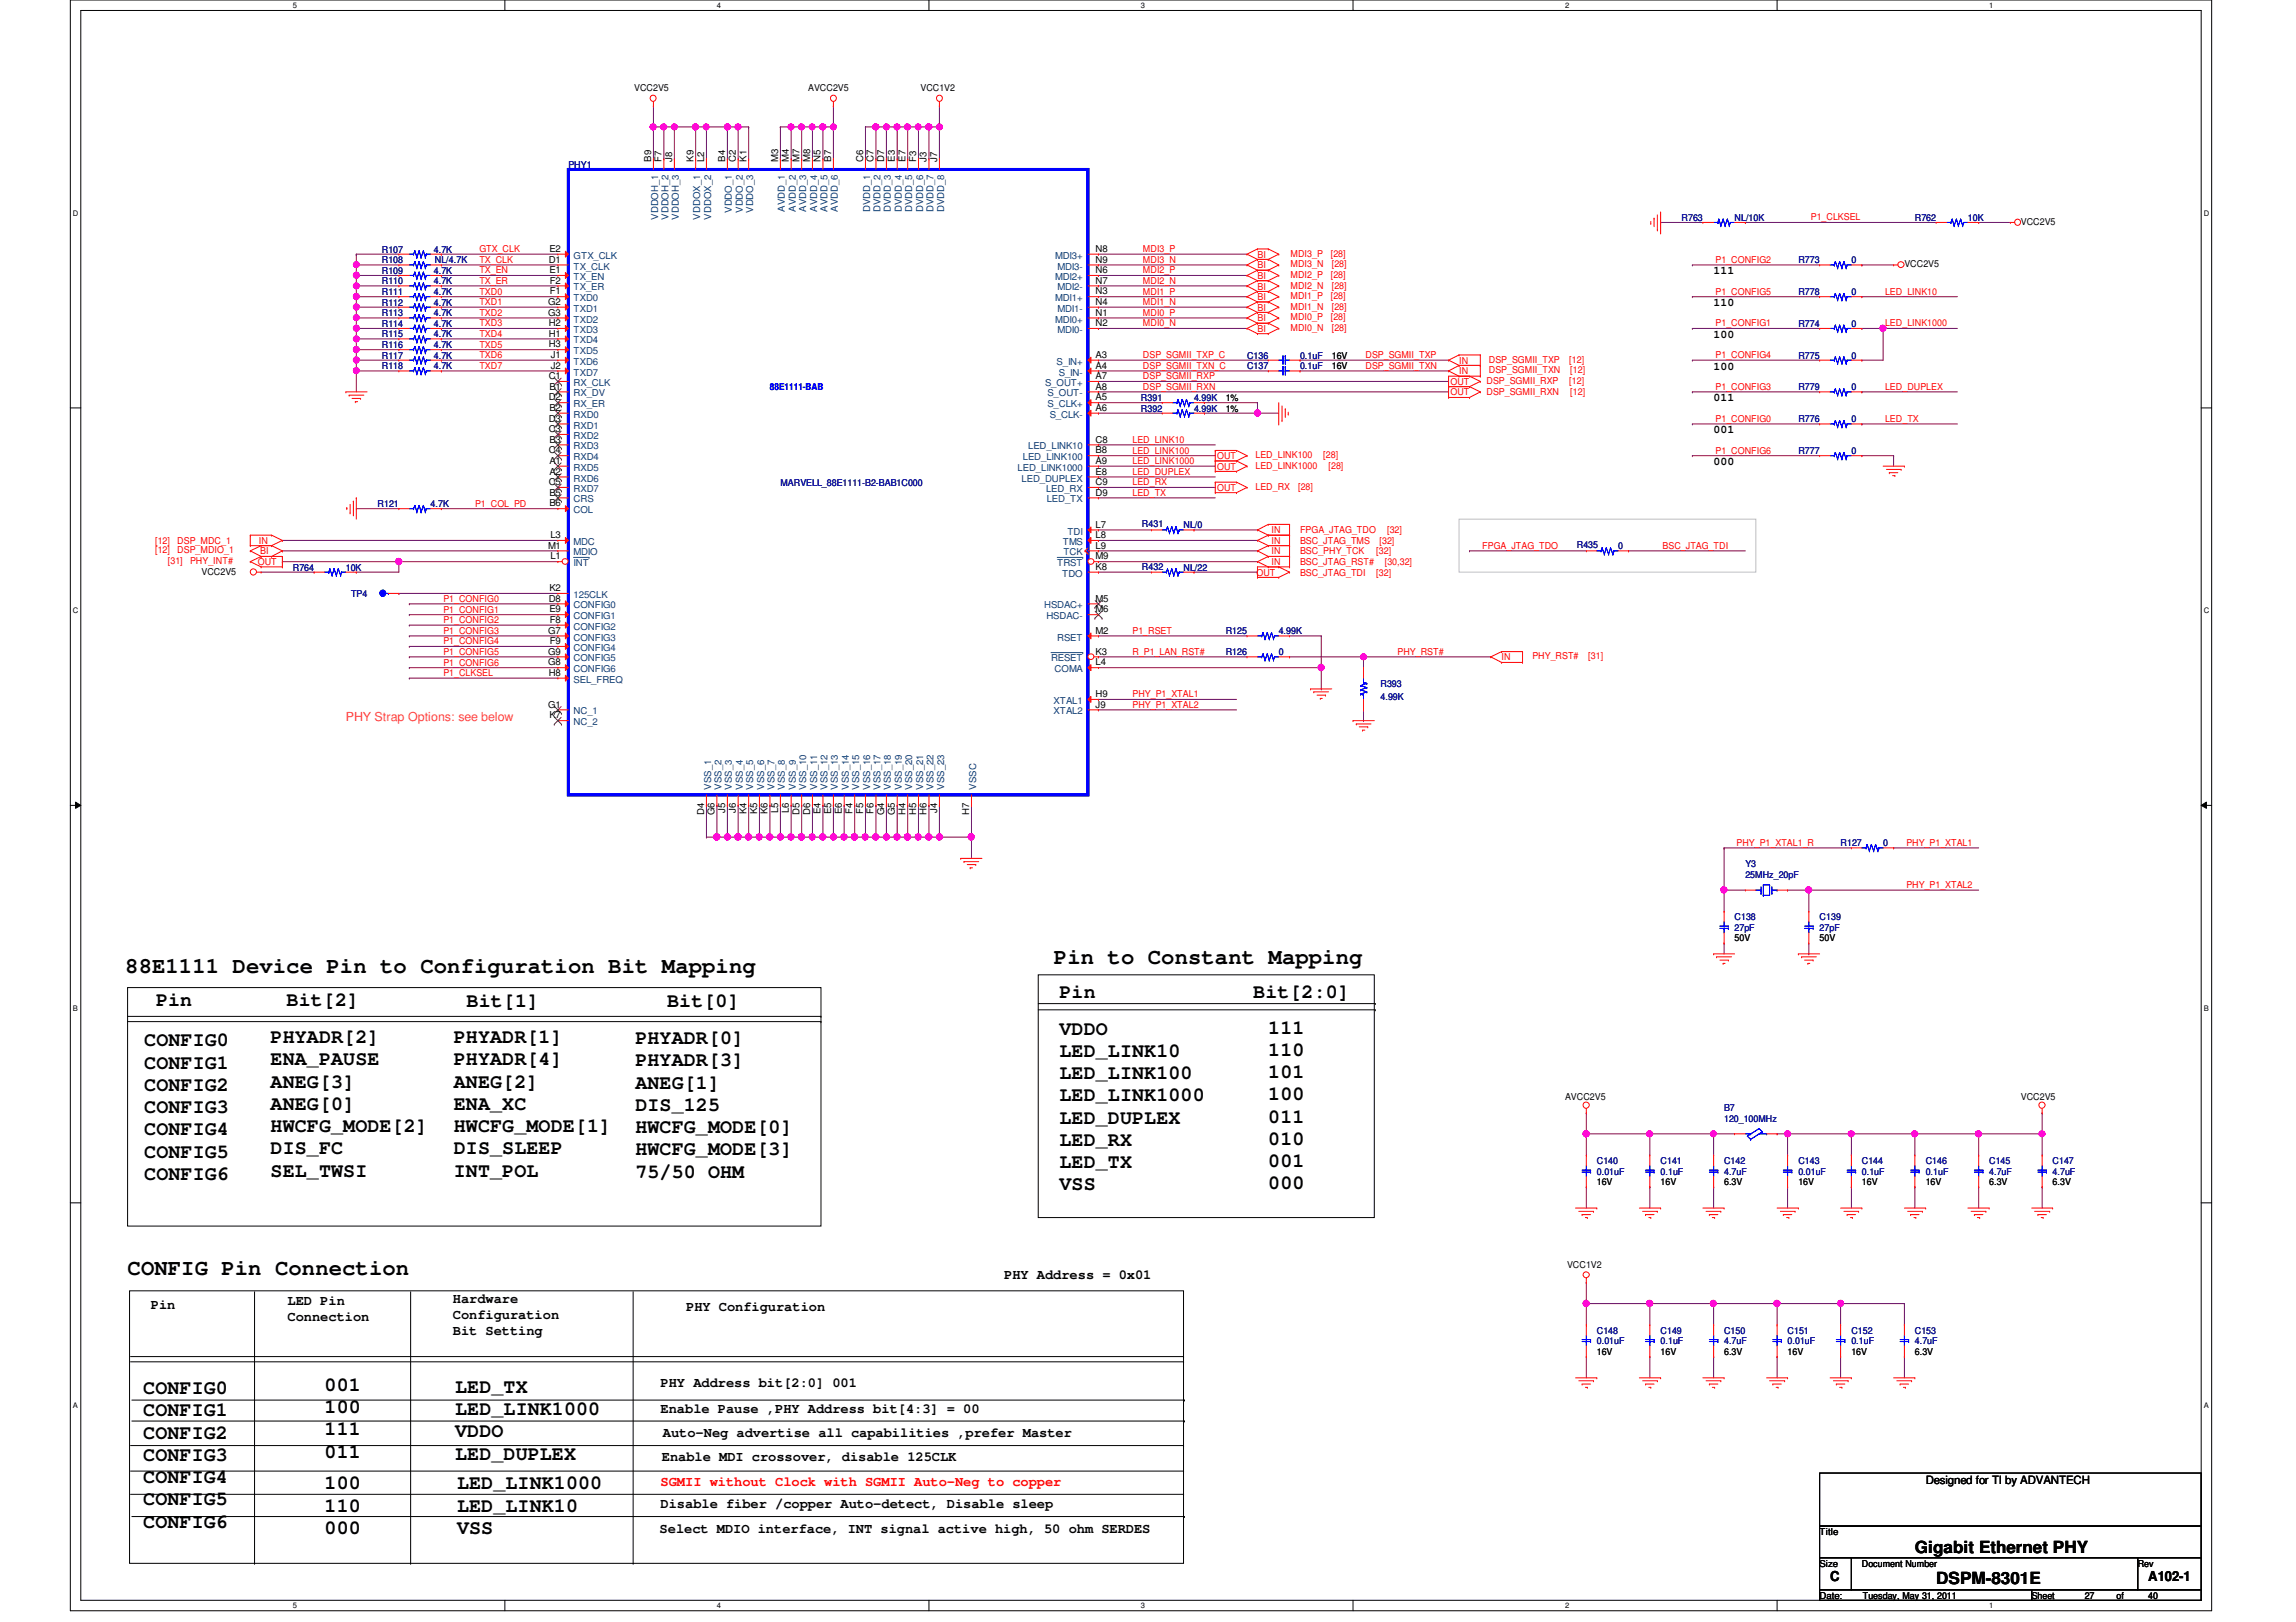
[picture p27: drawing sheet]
<svg xmlns="http://www.w3.org/2000/svg" width="297mm" height="210mm" viewBox="0 0 297 210" stroke-linecap="round" stroke-linejoin="round" font-family="sans-serif">
<defs><g id="words">
<g font-size="2.9">
<text x="16.2" y="125.9">88E1111 Device Pin to Configuration Bit Mapping</text>
<text x="136.4" y="124.8">Pin to Constant Mapping</text>
<text x="16.5" y="165.1">CONFIG Pin Connection</text>
</g>
<g font-size="2.6">
<text x="20.2" y="130.2">Pin</text>
<text x="37.1" y="130.2">Bit[2]</text>
<text x="60.4" y="130.3">Bit[1]</text>
<text x="86.3" y="130.3">Bit[0]</text>
<text x="137.1" y="129.1">Pin</text>
<text x="162.1" y="129.1">Bit[2:0]</text>
<text x="18.7" y="135.4">CONFIG0</text>
<text x="35" y="135">PHYADR[2]</text>
<text x="35" y="137.9">ENA_PAUSE</text>
<text x="58.7" y="135">PHYADR[1]</text>
<text x="58.7" y="137.9">PHYADR[4]</text>
<text x="82.2" y="135.1">PHYADR[0]</text>
<text x="137.1" y="133.9">VDDO</text>
<text x="137.1" y="136.8">LED_LINK10</text>
<text x="164.1" y="133.8">111</text>
<text x="164.1" y="136.7">110</text>
<text x="18.7" y="138.3">CONFIG1</text>
<text x="18.7" y="141.2">CONFIG2</text>
<text x="35" y="140.8">ANEG[3]</text>
<text x="35" y="143.6">ANEG[0]</text>
<text x="58.7" y="140.8">ANEG[2]</text>
<text x="58.7" y="143.6">ENA_XC</text>
<text x="82.2" y="138">PHYADR[3]</text>
<text x="82.2" y="140.9">ANEG[1]</text>
<text x="82.2" y="143.8">DIS_125</text>
<text x="137.1" y="139.7">LED_LINK100</text>
<text x="137.1" y="142.5">LED_LINK1000</text>
<text x="164.1" y="139.5">101</text>
<text x="164.1" y="142.4">100</text>
<text x="18.7" y="144.1">CONFIG3</text>
<text x="18.7" y="146.9">CONFIG4</text>
<text x="18.7" y="149.8">CONFIG5</text>
<text x="35" y="146.5">HWCFG_MODE[2]</text>
<text x="35" y="149.4">DIS_FC</text>
<text x="58.7" y="146.5">HWCFG_MODE[1]</text>
<text x="58.7" y="149.4">DIS_SLEEP</text>
<text x="82.2" y="146.6">HWCFG_MODE[0]</text>
<text x="82.2" y="149.5">HWCFG_MODE[3]</text>
<text x="137.1" y="145.4">LED_DUPLEX</text>
<text x="137.1" y="148.3">LED_RX</text>
<text x="164.1" y="145.3">011</text>
<text x="164.1" y="148.2">010</text>
<text x="18.7" y="152.7">CONFIG6</text>
<text x="35" y="152.3">SEL_TWSI</text>
<text x="58.7" y="152.3">INT_POL</text>
<text x="82.2" y="152.4">75/50 OHM</text>
<text x="137.1" y="151.2">LED_TX</text>
<text x="137.1" y="154.1">VSS</text>
<text x="164.1" y="151">001</text>
<text x="164.1" y="153.9">000</text>
<text x="18.5" y="180.4">CONFIG0</text>
<text x="18.5" y="183.3">CONFIG1</text>
<text x="42" y="180">001</text>
<text x="42" y="182.9">100</text>
<text x="42" y="185.8">111</text>
<text x="58.9" y="180.3">LED_TX</text>
<text x="58.9" y="183.1">LED_LINK1000</text>
<text x="18.5" y="186.2">CONFIG2</text>
<text x="18.5" y="189.1">CONFIG3</text>
<text x="18.5" y="191.9">CONFIG4</text>
<text x="42" y="188.6">011</text>
<text x="58.9" y="186">VDDO</text>
<text x="58.9" y="188.9">LED_DUPLEX</text>
<text x="18.5" y="194.8">CONFIG5</text>
<text x="18.5" y="197.7">CONFIG6</text>
<text x="42" y="192.7">100</text>
<text x="42" y="195.6">110</text>
<text x="59.1" y="192.7">LED_LINK1000</text>
<text x="59.1" y="195.6">LED_LINK10</text>
<text x="42" y="198.5">000</text>
<text x="59.1" y="198.5">VSS</text>
</g>
<g font-size="2.2">
<text x="247.7" y="200.9">Gigabit Ethernet PHY</text>
<text x="250.5" y="205">DSPM-8301E</text>
</g>
<g font-size="1.8">
<text x="129.9" y="165.6">PHY Address = 0x01</text>
<text x="19.5" y="169.4">Pin</text>
<text x="37.2" y="168.8">LED Pin</text>
<text x="37.2" y="170.9">Connection</text>
<text x="58.6" y="168.6">Hardware</text>
<text x="58.6" y="170.6">Configuration</text>
<text x="58.6" y="172.7">Bit Setting</text>
<text x="88.8" y="169.7">PHY Configuration</text>
<text x="85.5" y="179.5">PHY Address bit[2:0] 001</text>
<text x="85.5" y="182.8">Enable Pause ,PHY Address bit[4:3] = 00</text>
<text x="85.8" y="186">Auto-Neg advertise all capabilities ,prefer Master</text>
<text x="85.6" y="189">Enable MDI crossover, disable 125CLK</text>
<text x="85.5" y="195.2">Disable fiber /copper Auto-detect, Disable sleep</text>
<text x="85.3" y="198.3">Select MDIO interface, INT signal active high, 50 ohm SERDES</text>
<text x="236.8" y="204.6">C</text>
<text x="277.9" y="204.6">A102-1</text>
</g>
<text font-size="1.8" fill="#f00" x="85.5" y="192.3">SGMII without Clock with SGMII Auto-Neg to copper</text>
<text font-size="1.6" fill="#ff8000" x="44.7" y="93.3">PHY Strap Options: see below</text>
<g font-size="1.5">
<text x="221.7" y="35.5">111</text>
<text x="221.7" y="39.6">110</text>
<text x="221.7" y="43.7">100</text>
<text x="221.7" y="47.8">100</text>
<text x="221.7" y="51.9">011</text>
<text x="221.7" y="56.1">001</text>
<text x="221.7" y="60.2">000</text>
<text x="249.1" y="192">Designed for TI by ADVANTECH</text>
</g>
<g font-size="1.2">
<text x="82" y="11.8">VCC2V5</text>
<text x="104.6" y="11.8">AVCC2V5</text>
<text x="119.1" y="11.8">VCC1V2</text>
<text x="84.2" y="21" transform="rotate(-90 84.2 21)">B9</text>
<text x="85.6" y="21" transform="rotate(-90 85.6 21)">F7</text>
<text x="86.9" y="21" transform="rotate(-90 86.9 21)">J8</text>
<text x="89.7" y="21" transform="rotate(-90 89.7 21)">K9</text>
<text x="91.1" y="21" transform="rotate(-90 91.1 21)">L2</text>
<text x="93.8" y="21" transform="rotate(-90 93.8 21)">B4</text>
<text x="95.2" y="21" transform="rotate(-90 95.2 21)">C2</text>
<text x="96.6" y="21" transform="rotate(-90 96.6 21)">K1</text>
<text x="100.7" y="21" transform="rotate(-90 100.7 21)">M3</text>
<text x="102.1" y="21" transform="rotate(-90 102.1 21)">M4</text>
<text x="103.4" y="21" transform="rotate(-90 103.4 21)">M7</text>
<text x="104.8" y="21" transform="rotate(-90 104.8 21)">M8</text>
<text x="106.2" y="21" transform="rotate(-90 106.2 21)">N5</text>
<text x="107.5" y="21" transform="rotate(-90 107.5 21)">B7</text>
<text x="111.7" y="21" transform="rotate(-90 111.7 21)">C6</text>
<text x="113" y="21" transform="rotate(-90 113 21)">C7</text>
<text x="114.4" y="21" transform="rotate(-90 114.4 21)">D7</text>
<text x="115.8" y="21" transform="rotate(-90 115.8 21)">E3</text>
<text x="117.1" y="21" transform="rotate(-90 117.1 21)">E7</text>
<text x="118.5" y="21" transform="rotate(-90 118.5 21)">F3</text>
<text x="119.9" y="21" transform="rotate(-90 119.9 21)">J3</text>
<text x="121.2" y="21" transform="rotate(-90 121.2 21)">J7</text>
<text x="261.4" y="29.1">VCC2V5</text>
<text x="71" y="34">D1</text>
<text x="71.1" y="32.6">E2</text>
<text x="71.1" y="35.3">E1</text>
<text x="141.7" y="35.3">N6</text>
<text x="141.7" y="32.6">N8</text>
<text x="141.7" y="34">N9</text>
<text x="246.4" y="34.6">VCC2V5</text>
<text x="70.9" y="39.5">G2</text>
<text x="70.9" y="40.9">G3</text>
<text x="71.1" y="36.7">F2</text>
<text x="71.1" y="38.1">F1</text>
<text x="141.7" y="40.9">N1</text>
<text x="141.7" y="38.1">N3</text>
<text x="141.7" y="39.5">N4</text>
<text x="141.7" y="36.7">N7</text>
<text x="71" y="42.2">H2</text>
<text x="71" y="43.6">H1</text>
<text x="71" y="45">H3</text>
<text x="71.2" y="46.3">J1</text>
<text x="71.2" y="47.7">J2</text>
<text x="141.7" y="42.2">N2</text>
<text x="141.7" y="47.7">A4</text>
<text x="141.7" y="46.3">A3</text>
<text x="172.3" y="46.4">16V</text>
<text x="172.3" y="47.8">16V</text>
<text x="71" y="49.1">C1</text>
<text x="71" y="51.8">D2</text>
<text x="71.1" y="53.2">B2</text>
<text x="71.1" y="50.4">B1</text>
<text x="141.7" y="50.4">A8</text>
<text x="141.7" y="49.1">A7</text>
<text x="141.7" y="53.2">A6</text>
<text x="141.7" y="51.8">A5</text>
<text x="158.6" y="53.3">1%</text>
<text x="158.6" y="51.9">1%</text>
<text x="71" y="58.7">C4</text>
<text x="71" y="55.9">C3</text>
<text x="71" y="54.6">D3</text>
<text x="71.1" y="57.3">B3</text>
<text x="141.7" y="58.7">B8</text>
<text x="141.7" y="57.3">C8</text>
<text x="71" y="62.8">C5</text>
<text x="71.1" y="65.5">B6</text>
<text x="71.1" y="64.1">B5</text>
<text x="71.1" y="61.4">A2</text>
<text x="71.1" y="60">A1</text>
<text x="141.7" y="64.1">D9</text>
<text x="141.7" y="62.8">C9</text>
<text x="141.7" y="61.4">E8</text>
<text x="141.7" y="60">A9</text>
<text x="70.9" y="71">M1</text>
<text x="71.2" y="69.6">L3</text>
<text x="141.7" y="68.3">L7</text>
<text x="141.7" y="69.6">L8</text>
<text x="141.7" y="71">L9</text>
<text x="26.1" y="74.4">VCC2V5</text>
<text x="71" y="77.9">D8</text>
<text x="71.1" y="76.5">K2</text>
<text x="71.2" y="72.4">L1</text>
<text x="141.7" y="77.9">M5</text>
<text x="141.7" y="72.4">M9</text>
<text x="141.7" y="73.7">K8</text>
<text x="70.9" y="82">G7</text>
<text x="71.1" y="79.2">E9</text>
<text x="71.1" y="83.4">F9</text>
<text x="71.1" y="80.6">F8</text>
<text x="141.7" y="82">M2</text>
<text x="141.7" y="79.2">M6</text>
<text x="70.9" y="86.1">G8</text>
<text x="70.9" y="84.7">G9</text>
<text x="71" y="87.5">H8</text>
<text x="141.7" y="84.7">K3</text>
<text x="141.7" y="86.1">L4</text>
<text x="70.9" y="91.6">G1</text>
<text x="71.1" y="93">K7</text>
<text x="141.7" y="91.6">J9</text>
<text x="141.7" y="90.2">H9</text>
<text x="91.1" y="105.4" transform="rotate(-90 91.1 105.4)">D4</text>
<text x="92.5" y="105.5" transform="rotate(-90 92.5 105.5)">G6</text>
<text x="93.8" y="105.2" transform="rotate(-90 93.8 105.2)">J5</text>
<text x="95.2" y="105.2" transform="rotate(-90 95.2 105.2)">J6</text>
<text x="96.6" y="105.4" transform="rotate(-90 96.6 105.4)">K4</text>
<text x="98" y="105.4" transform="rotate(-90 98 105.4)">K5</text>
<text x="99.3" y="105.4" transform="rotate(-90 99.3 105.4)">K6</text>
<text x="100.7" y="105.2" transform="rotate(-90 100.7 105.2)">L5</text>
<text x="102.1" y="105.2" transform="rotate(-90 102.1 105.2)">L6</text>
<text x="103.4" y="105.4" transform="rotate(-90 103.4 105.4)">D5</text>
<text x="104.8" y="105.4" transform="rotate(-90 104.8 105.4)">D6</text>
<text x="106.2" y="105.4" transform="rotate(-90 106.2 105.4)">E4</text>
<text x="107.5" y="105.4" transform="rotate(-90 107.5 105.4)">E5</text>
<text x="108.9" y="105.4" transform="rotate(-90 108.9 105.4)">E6</text>
<text x="110.3" y="105.3" transform="rotate(-90 110.3 105.3)">F4</text>
<text x="111.7" y="105.3" transform="rotate(-90 111.7 105.3)">F5</text>
<text x="113" y="105.3" transform="rotate(-90 113 105.3)">F6</text>
<text x="114.4" y="105.5" transform="rotate(-90 114.4 105.5)">G4</text>
<text x="115.8" y="105.5" transform="rotate(-90 115.8 105.5)">G5</text>
<text x="117.1" y="105.4" transform="rotate(-90 117.1 105.4)">H4</text>
<text x="118.5" y="105.4" transform="rotate(-90 118.5 105.4)">H5</text>
<text x="119.9" y="105.4" transform="rotate(-90 119.9 105.4)">H6</text>
<text x="121.2" y="105.2" transform="rotate(-90 121.2 105.2)">J4</text>
<text x="125.4" y="105.4" transform="rotate(-90 125.4 105.4)">H7</text>
<text x="224.4" y="121.8">50V</text>
<text x="235.4" y="121.8">50V</text>
<text x="202.5" y="142.4">AVCC2V5</text>
<text x="261.4" y="142.4">VCC2V5</text>
<text x="206.6" y="153.4">16V</text>
<text x="214.8" y="153.4">16V</text>
<text x="223.1" y="153.4">6.3V</text>
<text x="232.7" y="153.4">16V</text>
<text x="240.9" y="153.4">16V</text>
<text x="249.1" y="153.4">16V</text>
<text x="257.3" y="153.4">6.3V</text>
<text x="265.6" y="153.4">6.3V</text>
<text x="202.7" y="164.1">VCC1V2</text>
<text x="206.6" y="175.3">16V</text>
<text x="214.8" y="175.3">16V</text>
<text x="223.1" y="175.3">6.3V</text>
<text x="231.3" y="175.3">16V</text>
<text x="239.5" y="175.3">16V</text>
<text x="247.7" y="175.3">6.3V</text>
<text x="235.4" y="198.6">Title</text>
<text x="235.4" y="202.7">Size</text>
<text x="240.9" y="202.7">Document Number</text>
<text x="276.6" y="202.7">Rev</text>
<text x="235.4" y="206.9">Date:</text>
<text x="241" y="206.9">Tuesday, May 31, 2011</text>
<text x="262.8" y="206.9">Sheet</text>
<text x="269.7" y="206.9">27</text>
<text x="273.8" y="206.9">of</text>
<text x="277.9" y="206.9">40</text>
</g>
<g font-size="1.2" fill="#000080">
<text x="73.5" y="21.7">PHY1</text>
<text x="217.5" y="28.6">R763</text>
<text x="224.4" y="28.6">NL/10K</text>
<text x="247.7" y="28.6">R762</text>
<text x="254.6" y="28.6">10K</text>
<text x="49.4" y="34">R108</text>
<text x="49.4" y="35.4">R109</text>
<text x="49.4" y="32.7">R107</text>
<text x="56.1" y="35.4">4.7K</text>
<text x="56.1" y="32.7">4.7K</text>
<text x="56.3" y="34">NL/4.7K</text>
<text x="232.7" y="34">R773</text>
<text x="239.5" y="34">0</text>
<text x="49.4" y="38.1">R111</text>
<text x="49.4" y="39.5">R112</text>
<text x="49.4" y="40.9">R113</text>
<text x="49.4" y="36.8">R110</text>
<text x="56.1" y="38.1">4.7K</text>
<text x="56.1" y="39.5">4.7K</text>
<text x="56.1" y="40.9">4.7K</text>
<text x="56.1" y="36.8">4.7K</text>
<text x="232.7" y="38.1">R778</text>
<text x="239.5" y="38.1">0</text>
<text x="49.4" y="42.3">R114</text>
<text x="49.4" y="43.6">R115</text>
<text x="49.4" y="45">R116</text>
<text x="49.4" y="47.8">R118</text>
<text x="49.4" y="46.4">R117</text>
<text x="56.1" y="42.3">4.7K</text>
<text x="56.1" y="43.6">4.7K</text>
<text x="56.1" y="45">4.7K</text>
<text x="56.1" y="47.8">4.7K</text>
<text x="56.1" y="46.4">4.7K</text>
<text x="161.3" y="46.4">C136</text>
<text x="161.3" y="47.8">C137</text>
<text x="168.2" y="46.4">0.1uF</text>
<text x="168.2" y="47.8">0.1uF</text>
<text x="232.7" y="42.3">R774</text>
<text x="232.7" y="46.4">R775</text>
<text x="239.5" y="42.3">0</text>
<text x="239.5" y="46.4">0</text>
<text x="147.6" y="53.3">R392</text>
<text x="147.6" y="51.9">R391</text>
<text x="154.5" y="53.3">4.99K</text>
<text x="154.5" y="51.9">4.99K</text>
<text x="232.7" y="50.5">R779</text>
<text x="239.5" y="50.5">0</text>
<text x="232.7" y="58.7">R777</text>
<text x="232.7" y="54.6">R776</text>
<text x="239.5" y="58.7">0</text>
<text x="239.5" y="54.6">0</text>
<text x="48.8" y="65.6">R121</text>
<text x="55.7" y="65.6">4.7K</text>
<text x="101" y="62.9">MARVELL_88E1111-B2-BAB1C000</text>
<text x="147.7" y="68.2">R431</text>
<text x="153.1" y="68.3">NL/0</text>
<text x="204" y="71">R435</text>
<text x="209.3" y="71.1">0</text>
<text x="37.9" y="73.8">R764</text>
<text x="44.7" y="73.8">10K</text>
<text x="45.4" y="77.3">TP4</text>
<text x="147.7" y="73.7">R432</text>
<text x="153.1" y="73.8">NL/22</text>
<text x="158.6" y="82">R125</text>
<text x="165.4" y="82">4.99K</text>
<text x="158.6" y="84.8">R126</text>
<text x="165.4" y="84.8">0</text>
<text x="178.6" y="88.9">R393</text>
<text x="178.6" y="90.6">4.99K</text>
<text x="225.8" y="112.2">Y3</text>
<text x="225.8" y="113.6">25MHz_20pF</text>
<text x="238.1" y="109.5">R127</text>
<text x="243.6" y="109.5">0</text>
<text x="224.4" y="119.1">C138</text>
<text x="235.4" y="119.1">C139</text>
<text x="224.4" y="120.4">27pF</text>
<text x="235.4" y="120.4">27pF</text>
<text x="223.1" y="143.8">B7</text>
<text x="223.1" y="145.2">120_100MHz</text>
<text x="206.6" y="150.6">C140</text>
<text x="206.6" y="152">0.01uF</text>
<text x="214.8" y="150.6">C141</text>
<text x="214.8" y="152">0.1uF</text>
<text x="223.1" y="150.6">C142</text>
<text x="223.1" y="152">4.7uF</text>
<text x="232.7" y="150.6">C143</text>
<text x="232.7" y="152">0.01uF</text>
<text x="240.9" y="150.6">C144</text>
<text x="240.9" y="152">0.1uF</text>
<text x="249.1" y="150.6">C146</text>
<text x="249.1" y="152">0.1uF</text>
<text x="257.3" y="150.6">C145</text>
<text x="257.3" y="152">4.7uF</text>
<text x="265.6" y="150.6">C147</text>
<text x="265.6" y="152">4.7uF</text>
<text x="206.6" y="172.6">C148</text>
<text x="206.6" y="173.9">0.01uF</text>
<text x="214.8" y="172.6">C149</text>
<text x="214.8" y="173.9">0.1uF</text>
<text x="223.1" y="172.6">C150</text>
<text x="223.1" y="173.9">4.7uF</text>
<text x="231.3" y="172.6">C151</text>
<text x="231.3" y="173.9">0.01uF</text>
<text x="239.5" y="172.6">C152</text>
<text x="239.5" y="173.9">0.1uF</text>
<text x="247.7" y="172.6">C153</text>
<text x="247.7" y="173.9">4.7uF</text>
</g>
<g font-size="1.2" fill="#004080">
<text x="85.1" y="28.4" transform="rotate(-90 85.1 28.4)">VDDOH_1</text>
<text x="86.5" y="28.4" transform="rotate(-90 86.5 28.4)">VDDOH_2</text>
<text x="87.8" y="28.4" transform="rotate(-90 87.8 28.4)">VDDOH_3</text>
<text x="90.6" y="28.4" transform="rotate(-90 90.6 28.4)">VDDOX_1</text>
<text x="92" y="28.4" transform="rotate(-90 92 28.4)">VDDOX_2</text>
<text x="94.7" y="27.6" transform="rotate(-90 94.7 27.6)">VDDO_1</text>
<text x="96.1" y="27.6" transform="rotate(-90 96.1 27.6)">VDDO_2</text>
<text x="97.4" y="27.6" transform="rotate(-90 97.4 27.6)">VDDO_3</text>
<text x="101.6" y="27.4" transform="rotate(-90 101.6 27.4)">AVDD_1</text>
<text x="103" y="27.4" transform="rotate(-90 103 27.4)">AVDD_2</text>
<text x="104.3" y="27.4" transform="rotate(-90 104.3 27.4)">AVDD_3</text>
<text x="105.7" y="27.4" transform="rotate(-90 105.7 27.4)">AVDD_4</text>
<text x="107.1" y="27.4" transform="rotate(-90 107.1 27.4)">AVDD_5</text>
<text x="108.4" y="27.4" transform="rotate(-90 108.4 27.4)">AVDD_6</text>
<text x="112.6" y="27.5" transform="rotate(-90 112.6 27.5)">DVDD_1</text>
<text x="113.9" y="27.5" transform="rotate(-90 113.9 27.5)">DVDD_2</text>
<text x="115.3" y="27.5" transform="rotate(-90 115.3 27.5)">DVDD_3</text>
<text x="116.7" y="27.5" transform="rotate(-90 116.7 27.5)">DVDD_4</text>
<text x="118" y="27.5" transform="rotate(-90 118 27.5)">DVDD_5</text>
<text x="119.4" y="27.5" transform="rotate(-90 119.4 27.5)">DVDD_6</text>
<text x="120.8" y="27.5" transform="rotate(-90 120.8 27.5)">DVDD_7</text>
<text x="122.1" y="27.5" transform="rotate(-90 122.1 27.5)">DVDD_8</text>
<text x="74.2" y="34.9">TX_CLK</text>
<text x="74.2" y="33.5">GTX_CLK</text>
<text x="136.5" y="33.5">MDI3+</text>
<text x="136.8" y="34.9">MDI3-</text>
<text x="74.2" y="37.6">TX_ER</text>
<text x="74.2" y="36.2">TX_EN</text>
<text x="74.2" y="39">TXD0</text>
<text x="74.2" y="40.3">TXD1</text>
<text x="74.2" y="41.7">TXD2</text>
<text x="136.5" y="41.7">MDI0+</text>
<text x="136.5" y="39">MDI1+</text>
<text x="136.5" y="36.2">MDI2+</text>
<text x="136.8" y="40.3">MDI1-</text>
<text x="136.8" y="37.6">MDI2-</text>
<text x="74.2" y="43.1">TXD3</text>
<text x="74.2" y="44.4">TXD4</text>
<text x="74.2" y="45.8">TXD5</text>
<text x="74.2" y="47.2">TXD6</text>
<text x="136.7" y="47.2">S_IN+</text>
<text x="136.8" y="43.1">MDI0-</text>
<text x="74.2" y="51.3">RX_DV</text>
<text x="74.2" y="50">RX_CLK</text>
<text x="74.2" y="52.7">RX_ER</text>
<text x="74.2" y="48.6">TXD7</text>
<text x="135.2" y="50">S_OUT+</text>
<text x="135.5" y="51.3">S_OUT-</text>
<text x="135.5" y="52.7">S_CLK+</text>
<text x="137" y="48.6">S_IN-</text>
<text x="74.2" y="54.1">RXD0</text>
<text x="74.2" y="59.6">RXD4</text>
<text x="74.2" y="58.2">RXD3</text>
<text x="74.2" y="56.8">RXD2</text>
<text x="74.2" y="55.5">RXD1</text>
<text x="132.3" y="59.6">LED_LINK100</text>
<text x="133" y="58.2">LED_LINK10</text>
<text x="135.8" y="54.1">S_CLK-</text>
<text x="74.2" y="65">CRS</text>
<text x="74.2" y="63.7">RXD7</text>
<text x="74.2" y="62.3">RXD6</text>
<text x="74.2" y="60.9">RXD5</text>
<text x="131.7" y="60.9">LED_LINK1000</text>
<text x="132.2" y="62.3">LED_DUPLEX</text>
<text x="135.3" y="63.7">LED_RX</text>
<text x="135.4" y="65">LED_TX</text>
<text x="74.2" y="71.9">MDIO</text>
<text x="74.2" y="70.5">MDC</text>
<text x="74.2" y="66.4">COL</text>
<text x="137.5" y="70.5">TMS</text>
<text x="137.6" y="71.9">TCK</text>
<text x="138.1" y="69.2">TDI</text>
<text x="74.2" y="77.4">125CLK</text>
<text x="74.2" y="73.3">INT</text>
<text x="136.8" y="73.3">TRST</text>
<text x="137.4" y="74.6">TDO</text>
<text x="74.2" y="82.9">CONFIG3</text>
<text x="74.2" y="81.5">CONFIG2</text>
<text x="74.2" y="80.1">CONFIG1</text>
<text x="74.2" y="78.7">CONFIG0</text>
<text x="135.1" y="78.7">HSDAC+</text>
<text x="135.4" y="80.1">HSDAC-</text>
<text x="136.8" y="82.9">RSET</text>
<text x="74.2" y="88.3">SEL_FREQ</text>
<text x="74.2" y="87">CONFIG6</text>
<text x="74.2" y="85.6">CONFIG5</text>
<text x="74.2" y="84.2">CONFIG4</text>
<text x="136" y="85.6">RESET</text>
<text x="136.4" y="87">COMA</text>
<text x="74.2" y="92.5">NC_1</text>
<text x="74.2" y="93.9">NC_2</text>
<text x="136.3" y="92.5">XTAL2</text>
<text x="136.3" y="91.1">XTAL1</text>
<text x="92" y="102.2" transform="rotate(-90 92 102.2)">VSS_1</text>
<text x="93.3" y="102.2" transform="rotate(-90 93.3 102.2)">VSS_2</text>
<text x="94.7" y="102.2" transform="rotate(-90 94.7 102.2)">VSS_3</text>
<text x="96.1" y="102.2" transform="rotate(-90 96.1 102.2)">VSS_4</text>
<text x="97.4" y="102.2" transform="rotate(-90 97.4 102.2)">VSS_5</text>
<text x="98.8" y="102.2" transform="rotate(-90 98.8 102.2)">VSS_6</text>
<text x="100.2" y="102.2" transform="rotate(-90 100.2 102.2)">VSS_7</text>
<text x="101.6" y="102.2" transform="rotate(-90 101.6 102.2)">VSS_8</text>
<text x="103" y="102.2" transform="rotate(-90 103 102.2)">VSS_9</text>
<text x="104.3" y="102.2" transform="rotate(-90 104.3 102.2)">VSS_10</text>
<text x="105.7" y="102.2" transform="rotate(-90 105.7 102.2)">VSS_11</text>
<text x="107.1" y="102.2" transform="rotate(-90 107.1 102.2)">VSS_12</text>
<text x="108.4" y="102.2" transform="rotate(-90 108.4 102.2)">VSS_13</text>
<text x="109.8" y="102.2" transform="rotate(-90 109.8 102.2)">VSS_14</text>
<text x="111.2" y="102.2" transform="rotate(-90 111.2 102.2)">VSS_15</text>
<text x="112.6" y="102.2" transform="rotate(-90 112.6 102.2)">VSS_16</text>
<text x="113.9" y="102.2" transform="rotate(-90 113.9 102.2)">VSS_17</text>
<text x="115.3" y="102.2" transform="rotate(-90 115.3 102.2)">VSS_18</text>
<text x="116.7" y="102.2" transform="rotate(-90 116.7 102.2)">VSS_19</text>
<text x="118" y="102.2" transform="rotate(-90 118 102.2)">VSS_20</text>
<text x="119.4" y="102.2" transform="rotate(-90 119.4 102.2)">VSS_21</text>
<text x="120.8" y="102.2" transform="rotate(-90 120.8 102.2)">VSS_22</text>
<text x="122.1" y="102.2" transform="rotate(-90 122.1 102.2)">VSS_23</text>
<text x="126.3" y="102.2" transform="rotate(-90 126.3 102.2)">VSSC</text>
</g>
<g font-size="1.2" fill="#f00">
<text x="234.3" y="28.5">P1_CLKSEL</text>
<text x="62" y="32.6">GTX_CLK</text>
<text x="62" y="35.4">TX_EN</text>
<text x="62" y="34">TX_CLK</text>
<text x="147.9" y="35.4">MDI2_P</text>
<text x="147.9" y="34">MDI3_N</text>
<text x="147.9" y="32.6">MDI3_P</text>
<text x="162.7" y="33.4">BI</text>
<text x="162.7" y="34.7">BI</text>
<text x="167" y="33.2">MDI3_P</text>
<text x="167" y="34.6">MDI3_N</text>
<text x="167" y="36">MDI2_P</text>
<text x="172.2" y="33.2">[28]</text>
<text x="172.2" y="36">[28]</text>
<text x="172.3" y="34.6">[28]</text>
<text x="222" y="34">P1_CONFIG2</text>
<text x="62" y="38.1">TXD0</text>
<text x="62" y="39.5">TXD1</text>
<text x="62" y="40.9">TXD2</text>
<text x="62" y="36.7">TX_ER</text>
<text x="147.9" y="40.9">MDI0_P</text>
<text x="147.9" y="39.5">MDI1_N</text>
<text x="147.9" y="38.1">MDI1_P</text>
<text x="147.9" y="36.7">MDI2_N</text>
<text x="162.7" y="36.1">BI</text>
<text x="162.7" y="37.5">BI</text>
<text x="162.7" y="38.9">BI</text>
<text x="162.7" y="40.2">BI</text>
<text x="162.7" y="41.6">BI</text>
<text x="167" y="37.3">MDI2_N</text>
<text x="167" y="38.7">MDI1_P</text>
<text x="167" y="40.1">MDI1_N</text>
<text x="167" y="41.4">MDI0_P</text>
<text x="172.2" y="38.7">[28]</text>
<text x="172.2" y="41.4">[28]</text>
<text x="172.3" y="37.3">[28]</text>
<text x="172.3" y="40.1">[28]</text>
<text x="222" y="38.1">P1_CONFIG5</text>
<text x="243.9" y="38.1">LED_LINK10</text>
<text x="62" y="46.4">TXD6</text>
<text x="62" y="42.2">TXD3</text>
<text x="62" y="43.6">TXD4</text>
<text x="62" y="45">TXD5</text>
<text x="62" y="47.8">TXD7</text>
<text x="147.9" y="42.2">MDI0_N</text>
<text x="147.9" y="46.4">DSP_SGMII_TXP_C</text>
<text x="147.9" y="47.8">DSP_SGMII_TXN_C</text>
<text x="162.7" y="43">BI</text>
<text x="167" y="42.8">MDI0_N</text>
<text x="172.3" y="42.8">[28]</text>
<text x="176.7" y="46.4">DSP_SGMII_TXP</text>
<text x="176.7" y="47.8">DSP_SGMII_TXN</text>
<text x="188.8" y="47.1">IN</text>
<text x="192.6" y="46.9">DSP_SGMII_TXP</text>
<text x="203" y="46.9">[12]</text>
<text x="222" y="42.2">P1_CONFIG1</text>
<text x="222" y="46.4">P1_CONFIG4</text>
<text x="243.9" y="42.2">LED_LINK1000</text>
<text x="147.9" y="49.1">DSP_SGMII_RXP</text>
<text x="147.9" y="50.5">DSP_SGMII_RXN</text>
<text x="187.7" y="51.2">OUT</text>
<text x="187.7" y="49.8">OUT</text>
<text x="188.8" y="48.4">IN</text>
<text x="192.3" y="51.1">DSP_SGMII_RXN</text>
<text x="192.3" y="49.7">DSP_SGMII_RXP</text>
<text x="192.6" y="48.3">DSP_SGMII_TXN</text>
<text x="203" y="49.7">[12]</text>
<text x="203.2" y="48.3">[12]</text>
<text x="203.2" y="51.1">[12]</text>
<text x="222" y="50.5">P1_CONFIG3</text>
<text x="243.9" y="50.5">LED_DUPLEX</text>
<text x="146.5" y="58.7">LED_LINK100</text>
<text x="146.5" y="57.3">LED_LINK10</text>
<text x="157.5" y="59.4">OUT</text>
<text x="162.4" y="59.3">LED_LINK100</text>
<text x="171.2" y="59.3">[28]</text>
<text x="222" y="54.6">P1_CONFIG0</text>
<text x="222" y="58.7">P1_CONFIG6</text>
<text x="243.9" y="54.6">LED_TX</text>
<text x="61.5" y="65.6">P1_COL_PD</text>
<text x="146.5" y="60.1">LED_LINK1000</text>
<text x="146.5" y="61.5">LED_DUPLEX</text>
<text x="146.5" y="62.8">LED_RX</text>
<text x="146.5" y="64.2">LED_TX</text>
<text x="157.5" y="60.8">OUT</text>
<text x="157.5" y="63.5">OUT</text>
<text x="162.4" y="60.7">LED_LINK1000</text>
<text x="162.4" y="63.4">LED_RX</text>
<text x="167.9" y="63.4">[28]</text>
<text x="171.9" y="60.7">[28]</text>
<text x="20.1" y="71.6">[12]</text>
<text x="20.1" y="70.4">[12]</text>
<text x="22.9" y="71.6">DSP_MDIO_1</text>
<text x="22.9" y="70.4">DSP_MDC_1</text>
<text x="33.5" y="70.4">IN</text>
<text x="33.7" y="71.8">BI</text>
<text x="164.5" y="71.8">IN</text>
<text x="164.5" y="69">IN</text>
<text x="164.5" y="70.4">IN</text>
<text x="168.2" y="71.8">BSC_PHY_TCK</text>
<text x="168.2" y="69">FPGA_JTAG_TDO</text>
<text x="168.2" y="70.4">BSC_JTAG_TMS</text>
<text x="178.1" y="71.8">[32]</text>
<text x="178.5" y="70.4">[32]</text>
<text x="179.4" y="69">[32]</text>
<text x="191.8" y="71">FPGA_JTAG_TDO</text>
<text x="215.1" y="71">BSC_JTAG_TDI</text>
<text x="21.7" y="73">[31]</text>
<text x="24.6" y="73">PHY_INT#</text>
<text x="33.4" y="73.2">OUT</text>
<text x="57.4" y="77.9">P1_CONFIG0</text>
<text x="162.6" y="74.5">OUT</text>
<text x="164.5" y="73.2">IN</text>
<text x="168.2" y="74.5">BSC_JTAG_TDI</text>
<text x="168.2" y="73.2">BSC_JTAG_RST#</text>
<text x="178.1" y="74.5">[32]</text>
<text x="179.2" y="73.2">[30,32]</text>
<text x="57.4" y="79.3">P1_CONFIG1</text>
<text x="57.4" y="80.6">P1_CONFIG2</text>
<text x="57.4" y="82">P1_CONFIG3</text>
<text x="57.4" y="83.4">P1_CONFIG4</text>
<text x="146.5" y="82">P1_RSET</text>
<text x="57.4" y="84.8">P1_CONFIG5</text>
<text x="57.4" y="86.1">P1_CONFIG6</text>
<text x="57.4" y="87.5">P1_CLKSEL</text>
<text x="146.5" y="84.8">R_P1_LAN_RST#</text>
<text x="180.8" y="84.8">PHY_RST#</text>
<text x="194.3" y="85.5">IN</text>
<text x="198.2" y="85.3">PHY_RST#</text>
<text x="205.5" y="85.3">[31]</text>
<text x="146.5" y="90.3">PHY_P1_XTAL1</text>
<text x="146.5" y="91.6">PHY_P1_XTAL2</text>
<text x="224.7" y="109.5">PHY_P1_XTAL1_R</text>
<text x="246.6" y="109.5">PHY_P1_XTAL1</text>
<text x="246.6" y="114.9">PHY_P1_XTAL2</text>
</g>
<text font-size="1.2" fill="#00f" x="99.6" y="50.5">88E1111-BAB</text>
<g font-size="1">
<text x="37.9" y="1">5</text>
<text x="92.7" y="1">4</text>
<text x="147.6" y="1">3</text>
<text x="202.5" y="1">2</text>
<text x="257.3" y="1">1</text>
<text x="9.4" y="27.9">D</text>
<text x="285.1" y="27.9">D</text>
<text x="9.4" y="79.4">C</text>
<text x="285.1" y="79.4">C</text>
<text x="9.4" y="130.8">B</text>
<text x="285.1" y="130.8">B</text>
<text x="9.4" y="182.2">A</text>
<text x="285.1" y="182.2">A</text>
<text x="37.9" y="208.1">5</text>
<text x="92.7" y="208.1">4</text>
<text x="147.6" y="208.1">3</text>
<text x="202.5" y="208.1">2</text>
<text x="257.3" y="208.1">1</text>
</g>
</g></defs>
<path d="M9.1 0h277v208.4h-277zM10.5 1.4h274.3v205.7h-274.3z" fill="none" stroke="#000" stroke-width=".13"/>
<g fill="#fff">
<path d="M37.9 .1h.5v1.1h-.5z"/>
<path d="M37.9 207.2h.5v1.1h-.5z"/>
</g>
<path d="M65.3 0v1.4M65.3 207.1v1.3" fill="none" stroke="#000" stroke-width=".13"/>
<g fill="#fff">
<path d="M92.7 .1h.6v1.1h-.6z"/>
<path d="M92.7 207.2h.6v1.1h-.6z"/>
</g>
<path d="M120.2 0v1.4M120.2 207.1v1.3" fill="none" stroke="#000" stroke-width=".13"/>
<g fill="#fff">
<path d="M147.6 .1h.6v1.1h-.6z"/>
<path d="M147.6 207.2h.6v1.1h-.6z"/>
</g>
<path d="M175 0v1.4M175 207.1v1.3" fill="none" stroke="#000" stroke-width=".13"/>
<g fill="#fff">
<path d="M202.5 .1h.5v1.1h-.5z"/>
<path d="M202.5 207.2h.5v1.1h-.5z"/>
</g>
<path d="M229.9 0v1.4M229.9 207.1v1.3" fill="none" stroke="#000" stroke-width=".13"/>
<g fill="#fff">
<path d="M257.3 .1h.6v1.1h-.6z"/>
<path d="M257.3 207.2h.6v1.1h-.6z"/>
<path d="M9.4 27.1h.8v1.1h-.8z"/>
<path d="M285.1 27.1h.7v1.1h-.7z"/>
<path d="M9.4 78.5h.8v1.1h-.8z"/>
<path d="M285.1 78.5h.7v1.1h-.7z"/>
</g>
<path d="M9.1 52.8h1.4M284.8 52.8h1.3" fill="none" stroke="#000" stroke-width=".13"/>
<g fill="#fff">
<path d="M9.4 129.9h.7v1.1h-.7z"/>
<path d="M285.1 129.9h.6v1.1h-.6z"/>
</g>
<path d="M9.1 104.2h1.4M9.8 103.8l.7 .4-.7 .4zM284.8 104.2l.6-.4v.8zM284.8 104.2h1.3" fill="none" stroke="#000" stroke-width=".13"/>
<path d="M9.8 103.8l.7 .4-.7 .4zM284.8 104.2l.6-.4v.8z" fill="#000"/>
<g fill="#fff">
<path d="M9.4 181.4h.7v1.1h-.7z"/>
<path d="M285.1 181.4h.6v1.1h-.6z"/>
</g>
<g fill="none" stroke="#000" stroke-width=".13">
<path d="M16.5 127.8h89.7v30.9h-89.7zM16.5 132.2h89.7M16.5 131.5h89.7M106.2 132.2h.1M106.2 131.5h.1M134.3 126.2h43.5v31.4h-43.5zM134.3 130.7h43.6M134.3 129.9h43.6M177.9 130.7h.1M177.9 129.9h.1M9.1 155.7h1.4M284.8 155.7h1.3"/>
<path d="M16.8 167h136.3v35.3h-136.3zM16.9 176.2h136.2M16.9 175.6h136.2M32.9 167.2v35.1M53.1 167.2v35.1M81.9 167.2v35.1M153.1 176.2h.1M153.1 175.6h.1M16.9 187.1h136.2M16.9 193.4h136.2M16.9 190.4h136.2M17.1 181.2h136.1"/>
<path d="M17.1 183.9h136.1M17.1 196.3h136.1M153.1 187.1h.1M153.1 193.4h.1M153.1 190.4h.1M153.2 181.2h.1M153.2 183.9h.1M153.2 196.3h.1M32.9 202.3h.1M53.1 202.3h.1M81.9 202.3h.1"/>
</g>
<path d="M188.8 67.2h38.4v6.8h-38.4z" fill="none" stroke="#c0c0c0" stroke-width=".13"/>
<path d="M91.4 104.2h.1M91.4 108.3h.1M91.4 104.2v4.1M91.4 108.3h1.3M125.7 108.3h.1M125.7 108.3v2.8" fill="none" stroke="#800040" stroke-width=".13"/>
<circle cx="125.6" cy="108.3" r=".39" fill="#f0f"/>
<circle cx="125.6" cy="108.3" r=".39" fill="none" stroke="#f0f" stroke-width=".13"/>
<path d="M92.7 104.2h.1M92.7 104.2v4.1" fill="none" stroke="#800040" stroke-width=".13"/>
<circle cx="92.7" cy="108.3" r=".4" fill="#f0f"/>
<circle cx="92.7" cy="108.3" r=".4" fill="none" stroke="#f0f" stroke-width=".13"/>
<path d="M94.1 108.3h.1M94.1 108.3h1.4" fill="none" stroke="#800040" stroke-width=".13"/>
<circle cx="94.1" cy="108.3" r=".39" fill="#f0f"/>
<circle cx="94.1" cy="108.3" r=".39" fill="none" stroke="#f0f" stroke-width=".13"/>
<path d="M94.1 104.2h.1M94.1 104.2v4.1M95.5 104.2h.1M95.5 104.2v4.1" fill="none" stroke="#800040" stroke-width=".13"/>
<circle cx="95.5" cy="108.3" r=".4" fill="#f0f"/>
<circle cx="95.5" cy="108.3" r=".4" fill="none" stroke="#f0f" stroke-width=".13"/>
<path d="M96.9 104.2h.1M96.9 104.2v4.1M98.3 104.2h.1M98.3 104.2v4.1M102.4 104.2h.1M102.4 104.2v4.1" fill="none" stroke="#800040" stroke-width=".13"/>
<circle cx="102.3" cy="108.3" r=".4" fill="#f0f"/>
<circle cx="102.3" cy="108.3" r=".4" fill="none" stroke="#f0f" stroke-width=".13"/>
<path d="M103.7 104.2h.1M103.7 104.2v4.1" fill="none" stroke="#800040" stroke-width=".13"/>
<circle cx="103.7" cy="108.3" r=".4" fill="#f0f"/>
<circle cx="103.7" cy="108.3" r=".4" fill="none" stroke="#f0f" stroke-width=".13"/>
<path d="M99.6 104.2h.1M99.6 104.2v4.1M101 104.2h.1M101 104.2v4.1M107.8 104.2h.1M107.8 104.2v4.1" fill="none" stroke="#800040" stroke-width=".13"/>
<circle cx="107.8" cy="108.3" r=".39" fill="#f0f"/>
<circle cx="107.8" cy="108.3" r=".39" fill="none" stroke="#f0f" stroke-width=".13"/>
<path d="M109.2 104.2h.1M109.2 104.2v4.1" fill="none" stroke="#800040" stroke-width=".13"/>
<circle cx="109.2" cy="108.3" r=".4" fill="#f0f"/>
<circle cx="109.2" cy="108.3" r=".4" fill="none" stroke="#f0f" stroke-width=".13"/>
<path d="M110.6 104.2h.1M110.6 104.2v4.1M113.3 104.2h.1M113.3 104.2v4.1M114.7 104.2h.1M114.7 104.2v4.1" fill="none" stroke="#800040" stroke-width=".13"/>
<circle cx="110.5" cy="108.3" r=".4" fill="#f0f"/>
<circle cx="110.5" cy="108.3" r=".4" fill="none" stroke="#f0f" stroke-width=".13"/>
<path d="M99.6 108.3h.1M99.6 108.3h1.4M102.4 108.3h.1M102.4 108.3h1.3M105.1 104.2h.1M105.1 104.2v4.1M106.5 104.2h.1M106.5 104.2v4.1M107.8 108.3h.1M107.8 108.3h1.4M112 104.2h.1M112 104.2v4.1" fill="none" stroke="#800040" stroke-width=".13"/>
<circle cx="99.6" cy="108.3" r=".4" fill="#f0f"/>
<circle cx="99.6" cy="108.3" r=".4" fill="none" stroke="#f0f" stroke-width=".13"/>
<path d="M95.5 108.3h.1M95.5 108.3h1.4" fill="none" stroke="#800040" stroke-width=".13"/>
<circle cx="95.5" cy="108.3" r=".4" fill="#f0f"/>
<circle cx="95.5" cy="108.3" r=".4" fill="none" stroke="#f0f" stroke-width=".13"/>
<path d="M105.1 108.3h.1M105.1 108.3h1.4" fill="none" stroke="#800040" stroke-width=".13"/>
<circle cx="105.1" cy="108.3" r=".39" fill="#f0f"/>
<circle cx="105.1" cy="108.3" r=".39" fill="none" stroke="#f0f" stroke-width=".13"/>
<path d="M113.3 108.3h.1M113.3 108.3h1.4" fill="none" stroke="#800040" stroke-width=".13"/>
<circle cx="113.3" cy="108.3" r=".4" fill="#f0f"/>
<circle cx="113.3" cy="108.3" r=".4" fill="none" stroke="#f0f" stroke-width=".13"/>
<path d="M103.7 108.3h.1M103.7 108.3h1.4M109.2 108.3h.1M109.2 108.3h1.4" fill="none" stroke="#800040" stroke-width=".13"/>
<circle cx="103.7" cy="108.3" r=".4" fill="#f0f"/>
<circle cx="103.7" cy="108.3" r=".4" fill="none" stroke="#f0f" stroke-width=".13"/>
<path d="M98.3 108.3h.1M98.3 108.3h1.3" fill="none" stroke="#800040" stroke-width=".13"/>
<circle cx="98.2" cy="108.3" r=".39" fill="#f0f"/>
<circle cx="98.2" cy="108.3" r=".39" fill="none" stroke="#f0f" stroke-width=".13"/>
<path d="M96.9 108.3h.1M96.9 108.3h1.4" fill="none" stroke="#800040" stroke-width=".13"/>
<circle cx="96.8" cy="108.3" r=".4" fill="#f0f"/>
<circle cx="96.8" cy="108.3" r=".4" fill="none" stroke="#f0f" stroke-width=".13"/>
<path d="M112 108.3h.1M112 108.3h1.3" fill="none" stroke="#800040" stroke-width=".13"/>
<circle cx="111.9" cy="108.3" r=".39" fill="#f0f"/>
<circle cx="111.9" cy="108.3" r=".39" fill="none" stroke="#f0f" stroke-width=".13"/>
<path d="M110.6 108.3h.1M110.6 108.3h1.4" fill="none" stroke="#800040" stroke-width=".13"/>
<circle cx="110.5" cy="108.3" r=".4" fill="#f0f"/>
<circle cx="110.5" cy="108.3" r=".4" fill="none" stroke="#f0f" stroke-width=".13"/>
<path d="M116.1 108.3h.1M116.1 104.2h.1M116.1 108.3h1.3M116.1 104.2v4.1M118.8 104.2h.1M118.8 104.2v4.1M120.2 104.2h.1M120.2 104.2v4.1M121.5 104.2h.1M121.5 104.2v4.1" fill="none" stroke="#800040" stroke-width=".13"/>
<circle cx="116.1" cy="108.3" r=".4" fill="#f0f"/>
<circle cx="116.1" cy="108.3" r=".4" fill="none" stroke="#f0f" stroke-width=".13"/>
<path d="M117.4 104.2h.1M117.4 104.2v4.1" fill="none" stroke="#800040" stroke-width=".13"/>
<circle cx="117.4" cy="108.3" r=".4" fill="#f0f"/>
<circle cx="117.4" cy="108.3" r=".4" fill="none" stroke="#f0f" stroke-width=".13"/>
<path d="M118.8 108.3h.1M118.8 108.3h1.4" fill="none" stroke="#800040" stroke-width=".13"/>
<circle cx="118.8" cy="108.3" r=".39" fill="#f0f"/>
<circle cx="118.8" cy="108.3" r=".39" fill="none" stroke="#f0f" stroke-width=".13"/>
<path d="M117.4 108.3h.1M117.4 108.3h1.4" fill="none" stroke="#800040" stroke-width=".13"/>
<circle cx="117.4" cy="108.3" r=".4" fill="#f0f"/>
<circle cx="117.4" cy="108.3" r=".4" fill="none" stroke="#f0f" stroke-width=".13"/>
<path d="M120.2 108.3h.1M120.2 108.3h1.3" fill="none" stroke="#800040" stroke-width=".13"/>
<circle cx="120.2" cy="108.3" r=".4" fill="#f0f"/>
<circle cx="120.2" cy="108.3" r=".4" fill="none" stroke="#f0f" stroke-width=".13"/>
<path d="M112 16.4h.1M112 16.4v4.2M112 16.4h1.3M121.5 16.4h.1M121.5 16.4v4.2" fill="none" stroke="#800040" stroke-width=".13"/>
<circle cx="121.5" cy="16.4" r=".38" fill="#f0f"/>
<circle cx="121.5" cy="16.4" r=".38" fill="none" stroke="#f0f" stroke-width=".13"/>
<path d="M120.2 16.4h.1M120.2 16.4v4.2" fill="none" stroke="#800040" stroke-width=".13"/>
<circle cx="120.2" cy="16.4" r=".39" fill="#f0f"/>
<circle cx="120.2" cy="16.4" r=".39" fill="none" stroke="#f0f" stroke-width=".13"/>
<path d="M117.4 16.4h.1M117.4 16.4v4.2M117.4 16.4h1.4M118.8 16.4h.1M118.8 16.4v4.2" fill="none" stroke="#800040" stroke-width=".13"/>
<circle cx="117.4" cy="16.4" r=".39" fill="#f0f"/>
<circle cx="117.4" cy="16.4" r=".39" fill="none" stroke="#f0f" stroke-width=".13"/>
<path d="M116.1 16.4h.1M116.1 16.4v4.2M116.1 16.4h1.3" fill="none" stroke="#800040" stroke-width=".13"/>
<circle cx="116.1" cy="16.4" r=".39" fill="#f0f"/>
<circle cx="116.1" cy="16.4" r=".39" fill="none" stroke="#f0f" stroke-width=".13"/>
<path d="M114.7 16.4h.1M114.7 16.4v4.2M114.7 16.4h1.4" fill="none" stroke="#800040" stroke-width=".13"/>
<circle cx="114.7" cy="16.4" r=".38" fill="#f0f"/>
<circle cx="114.7" cy="16.4" r=".38" fill="none" stroke="#f0f" stroke-width=".13"/>
<path d="M113.3 16.4h.1M113.3 16.4v4.2" fill="none" stroke="#800040" stroke-width=".13"/>
<circle cx="113.3" cy="16.4" r=".39" fill="#f0f"/>
<circle cx="113.3" cy="16.4" r=".39" fill="none" stroke="#f0f" stroke-width=".13"/>
<path d="M95.5 16.4h.1M95.5 16.4h1.4" fill="none" stroke="#800040" stroke-width=".13"/>
<circle cx="95.5" cy="16.4" r=".39" fill="#f0f"/>
<circle cx="95.5" cy="16.4" r=".39" fill="none" stroke="#f0f" stroke-width=".13"/>
<path d="M87.2 16.4h.1M87.2 16.4h2.8" fill="none" stroke="#800040" stroke-width=".13"/>
<circle cx="90" cy="16.4" r=".39" fill="#f0f"/>
<circle cx="90" cy="16.4" r=".39" fill="none" stroke="#f0f" stroke-width=".13"/>
<circle cx="87.2" cy="16.4" r=".38" fill="#f0f"/>
<circle cx="87.2" cy="16.4" r=".38" fill="none" stroke="#f0f" stroke-width=".13"/>
<path d="M90 16.4h.1M90 16.4h4.1M91.4 16.4h.1M94.1 16.4h.1M94.1 16.4v4.2M95.5 16.4h.1M95.5 16.4v4.2M96.9 16.4h.1M96.9 16.4v4.2" fill="none" stroke="#800040" stroke-width=".13"/>
<circle cx="94.1" cy="16.4" r=".38" fill="#f0f"/>
<circle cx="94.1" cy="16.4" r=".38" fill="none" stroke="#f0f" stroke-width=".13"/>
<path d="M85.9 16.4h.1M85.9 16.4h1.3" fill="none" stroke="#800040" stroke-width=".13"/>
<circle cx="85.9" cy="16.4" r=".39" fill="#f0f"/>
<circle cx="85.9" cy="16.4" r=".39" fill="none" stroke="#f0f" stroke-width=".13"/>
<path d="M91.4 16.4h.1M91.4 16.4v4.2" fill="none" stroke="#800040" stroke-width=".13"/>
<circle cx="91.4" cy="16.4" r=".38" fill="#f0f"/>
<circle cx="91.4" cy="16.4" r=".38" fill="none" stroke="#f0f" stroke-width=".13"/>
<path d="M90 16.4h.1M90 16.4v4.2" fill="none" stroke="#800040" stroke-width=".13"/>
<circle cx="90" cy="16.4" r=".39" fill="#f0f"/>
<circle cx="90" cy="16.4" r=".39" fill="none" stroke="#f0f" stroke-width=".13"/>
<path d="M84.5 16.4h.1M84.5 16.4v4.2M85.9 16.4h.1M85.9 16.4v4.2M87.2 16.4h.1M87.2 16.4v4.2" fill="none" stroke="#800040" stroke-width=".13"/>
<circle cx="84.5" cy="16.4" r=".38" fill="#f0f"/>
<circle cx="84.5" cy="16.4" r=".38" fill="none" stroke="#f0f" stroke-width=".13"/>
<path d="M107.8 16.4h.1M107.8 16.4v4.2" fill="none" stroke="#800040" stroke-width=".13"/>
<circle cx="107.8" cy="16.4" r=".38" fill="#f0f"/>
<circle cx="107.8" cy="16.4" r=".38" fill="none" stroke="#f0f" stroke-width=".13"/>
<path d="M106.5 16.4h.1M106.5 16.4v4.2" fill="none" stroke="#800040" stroke-width=".13"/>
<circle cx="106.5" cy="16.4" r=".39" fill="#f0f"/>
<circle cx="106.5" cy="16.4" r=".39" fill="none" stroke="#f0f" stroke-width=".13"/>
<path d="M103.7 16.4h.1M103.7 16.4v4.2M103.7 16.4h1.4M105.1 16.4h.1M105.1 16.4v4.2" fill="none" stroke="#800040" stroke-width=".13"/>
<circle cx="103.7" cy="16.4" r=".39" fill="#f0f"/>
<circle cx="103.7" cy="16.4" r=".39" fill="none" stroke="#f0f" stroke-width=".13"/>
<g fill="none" stroke="#800040" stroke-width=".13">
<path d="M101 16.4h.1M101 16.4h1.4M101 16.4v4.2M102.4 16.4h.1M102.4 16.4v4.2M205.2 146.7h.1M205.2 153.6h.1M205.2 146.7h8.2M205.2 146.7v2.8M205.2 153.6v2.7M213.4 153.6h.1M213.4 146.7h.1"/>
<path d="M213.4 146.7v2.8M213.4 153.6v2.7M221.7 146.7h.1M221.7 153.6h.1M221.7 146.7v2.8M221.7 153.6v2.7M229.9 146.7h.1M229.9 146.7h1.4M247.7 153.6h.1M247.7 146.7h.1M247.7 146.7v2.8M247.7 153.6v2.7"/>
</g>
<circle cx="205.2" cy="146.7" r=".39" fill="#f0f"/>
<circle cx="205.2" cy="146.7" r=".39" fill="none" stroke="#f0f" stroke-width=".13"/>
<path d="M221.7 146.7h.1M221.7 146.7h2.7" fill="none" stroke="#800040" stroke-width=".13"/>
<circle cx="221.7" cy="146.7" r=".38" fill="#f0f"/>
<circle cx="221.7" cy="146.7" r=".38" fill="none" stroke="#f0f" stroke-width=".13"/>
<path d="M205.2 144h.1M205.2 144v2.7M239.5 153.6h.1M239.5 146.7h.1M239.5 146.7v2.8M239.5 153.6v2.7M256 146.7h.1M256 153.6h.1M256 146.7v2.8M256 153.6v2.7" fill="none" stroke="#800040" stroke-width=".13"/>
<circle cx="205.2" cy="146.7" r=".39" fill="#f0f"/>
<circle cx="205.2" cy="146.7" r=".39" fill="none" stroke="#f0f" stroke-width=".13"/>
<path d="M231.3 146.7h.1M231.3 153.6h.1M231.3 146.7v2.8M231.3 153.6v2.7M264.2 146.7h.1M264.2 146.7v2.8" fill="none" stroke="#800040" stroke-width=".13"/>
<circle cx="264.2" cy="146.7" r=".39" fill="#f0f"/>
<circle cx="264.2" cy="146.7" r=".39" fill="none" stroke="#f0f" stroke-width=".13"/>
<path d="M213.4 146.7h.1M213.4 146.7h8.3M264.2 153.6h.1M264.2 153.6v2.7" fill="none" stroke="#800040" stroke-width=".13"/>
<circle cx="213.4" cy="146.7" r=".39" fill="#f0f"/>
<circle cx="213.4" cy="146.7" r=".39" fill="none" stroke="#f0f" stroke-width=".13"/>
<path d="M247.7 146.7h.1M247.7 146.7h8.3" fill="none" stroke="#800040" stroke-width=".13"/>
<circle cx="255.9" cy="146.7" r=".38" fill="#f0f"/>
<circle cx="255.9" cy="146.7" r=".38" fill="none" stroke="#f0f" stroke-width=".13"/>
<circle cx="247.7" cy="146.7" r=".39" fill="#f0f"/>
<circle cx="247.7" cy="146.7" r=".39" fill="none" stroke="#f0f" stroke-width=".13"/>
<path d="M231.3 146.7h.1M231.3 146.7h8.2" fill="none" stroke="#800040" stroke-width=".13"/>
<circle cx="231.3" cy="146.7" r=".38" fill="#f0f"/>
<circle cx="231.3" cy="146.7" r=".38" fill="none" stroke="#f0f" stroke-width=".13"/>
<g fill="none" stroke="#800040" stroke-width=".13">
<path d="M205.2 168.7h.1M205.2 175.6h.1M205.2 168.7v2.7M205.2 175.6v2.7M205.2 168.7h8.2M213.4 175.6h.1M213.4 168.7h.1M213.4 168.7v2.7M213.4 175.6v2.7M221.7 168.7h.1M221.7 175.6h.1M221.7 168.7v2.7"/>
<path d="M221.7 175.6v2.7"/>
</g>
<circle cx="205.2" cy="168.7" r=".4" fill="#f0f"/>
<circle cx="205.2" cy="168.7" r=".4" fill="none" stroke="#f0f" stroke-width=".13"/>
<path d="M238.1 168.7h.1M238.1 168.7h8.3" fill="none" stroke="#800040" stroke-width=".13"/>
<circle cx="238.1" cy="168.7" r=".39" fill="#f0f"/>
<circle cx="238.1" cy="168.7" r=".39" fill="none" stroke="#f0f" stroke-width=".13"/>
<path d="M205.2 165.9h.1M205.2 165.9v2.8M213.4 168.7h.1M213.4 168.7h8.3" fill="none" stroke="#800040" stroke-width=".13"/>
<circle cx="213.4" cy="168.7" r=".4" fill="#f0f"/>
<circle cx="213.4" cy="168.7" r=".4" fill="none" stroke="#f0f" stroke-width=".13"/>
<g fill="none" stroke="#800040" stroke-width=".13">
<path d="M229.9 168.7h.1M229.9 175.6h.1M229.9 168.7v2.7M229.9 175.6v2.7M229.9 168.7h8.2M238.1 175.6h.1M238.1 168.7h.1M238.1 168.7v2.7M238.1 175.6v2.7M246.4 168.7h.1M246.4 175.6h.1M246.4 168.7v2.7"/>
<path d="M246.4 175.6v2.7"/>
</g>
<circle cx="229.9" cy="168.7" r=".4" fill="#f0f"/>
<circle cx="229.9" cy="168.7" r=".4" fill="none" stroke="#f0f" stroke-width=".13"/>
<path d="M221.7 168.7h.1M221.7 168.7h8.2" fill="none" stroke="#800040" stroke-width=".13"/>
<circle cx="221.6" cy="168.7" r=".39" fill="#f0f"/>
<circle cx="221.6" cy="168.7" r=".39" fill="none" stroke="#f0f" stroke-width=".13"/>
<g fill="none" stroke="#800040" stroke-width=".13">
<path d="M142.1 39.8h.1M142.1 38.4h.1M142.1 37h.1M142.1 35.6h.1M142.1 34.3h.1M142.1 32.9h.1M142.1 39.8h19.2M142.1 38.4h19.2M142.1 37h19.2M142.1 35.6h19.2M142.1 34.3h19.2M142.1 32.9h19.2"/>
<path d="M142.1 42.5h.1M142.1 41.1h.1M142.1 42.5h19.2M142.1 41.1h19.2M106.5 108.3h.1M106.5 108.3h1.3"/>
</g>
<circle cx="106.4" cy="108.3" r=".4" fill="#f0f"/>
<circle cx="106.4" cy="108.3" r=".4" fill="none" stroke="#f0f" stroke-width=".13"/>
<path d="M114.7 108.3h.1M114.7 108.3h1.4" fill="none" stroke="#800040" stroke-width=".13"/>
<circle cx="114.7" cy="108.3" r=".39" fill="#f0f"/>
<circle cx="114.7" cy="108.3" r=".39" fill="none" stroke="#f0f" stroke-width=".13"/>
<path d="M101 108.3h.1M101 108.3h1.4" fill="none" stroke="#800040" stroke-width=".13"/>
<circle cx="101" cy="108.3" r=".39" fill="#f0f"/>
<circle cx="101" cy="108.3" r=".39" fill="none" stroke="#f0f" stroke-width=".13"/>
<path d="M125.7 104.2h.1M125.7 104.2v4.1" fill="none" stroke="#800040" stroke-width=".13"/>
<circle cx="125.6" cy="108.3" r=".39" fill="#f0f"/>
<circle cx="125.6" cy="108.3" r=".39" fill="none" stroke="#f0f" stroke-width=".13"/>
<path d="M46.1 45.3h.1M46.1 45.3v1.3" fill="none" stroke="#800040" stroke-width=".13"/>
<circle cx="46.1" cy="45.2" r=".39" fill="#f0f"/>
<circle cx="46.1" cy="45.2" r=".39" fill="none" stroke="#f0f" stroke-width=".13"/>
<g fill="none" stroke="#800040" stroke-width=".13">
<path d="M46.1 34.3h.1M46.1 32.9h.1M46.1 35.6h.1M46.1 35.6h5.5M46.1 34.3h5.5M46.1 32.9v2.7M57.1 38.4h.1M57.1 39.8h.1M57.1 37h.1M57.1 32.9h.1M57.1 35.6h.1M57.1 34.3h.1"/>
<path d="M57.1 38.4h15.1M57.1 39.8h15.1M57.1 37h15.1M57.1 32.9h15.1M57.1 35.6h15.1M57.1 34.3h15.1M57.1 46.6h.1M57.1 41.1h.1M57.1 42.5h.1M57.1 43.9h.1M57.1 45.3h.1M57.1 48h.1"/>
<path d="M57.1 46.6h15.1M57.1 41.1h15.1M57.1 42.5h15.1M57.1 43.9h15.1M57.1 45.3h15.1M57.1 48h15.1"/>
</g>
<circle cx="46.1" cy="34.2" r=".38" fill="#f0f"/>
<circle cx="46.1" cy="34.2" r=".38" fill="none" stroke="#f0f" stroke-width=".13"/>
<path d="M46.1 37h.1M46.1 35.6h.1M46.1 37h5.5M46.1 35.6v1.4" fill="none" stroke="#800040" stroke-width=".13"/>
<circle cx="46.1" cy="35.6" r=".39" fill="#f0f"/>
<circle cx="46.1" cy="35.6" r=".39" fill="none" stroke="#f0f" stroke-width=".13"/>
<path d="M46.1 38.4h.1M46.1 37h.1M46.1 38.4h5.5M46.1 37v1.4" fill="none" stroke="#800040" stroke-width=".13"/>
<circle cx="46.1" cy="37" r=".38" fill="#f0f"/>
<circle cx="46.1" cy="37" r=".38" fill="none" stroke="#f0f" stroke-width=".13"/>
<path d="M46.1 32.9h.1M46.1 39.8h.1M46.1 38.4h.1M46.1 38.4v1.4M46.1 32.9h5.5M46.1 39.8h5.5M46.1 48h.1M46.1 48v2.7" fill="none" stroke="#800040" stroke-width=".13"/>
<circle cx="46.1" cy="38.4" r=".39" fill="#f0f"/>
<circle cx="46.1" cy="38.4" r=".39" fill="none" stroke="#f0f" stroke-width=".13"/>
<path d="M46.1 39.8h.1M46.1 39.8v1.3M46.1 41.1h.1M46.1 41.1h5.5" fill="none" stroke="#800040" stroke-width=".13"/>
<circle cx="46.1" cy="39.7" r=".39" fill="#f0f"/>
<circle cx="46.1" cy="39.7" r=".39" fill="none" stroke="#f0f" stroke-width=".13"/>
<path d="M46.1 42.5h.1M46.1 41.1h.1M46.1 42.5h5.5M46.1 41.1v1.4" fill="none" stroke="#800040" stroke-width=".13"/>
<circle cx="46.1" cy="41.1" r=".38" fill="#f0f"/>
<circle cx="46.1" cy="41.1" r=".38" fill="none" stroke="#f0f" stroke-width=".13"/>
<path d="M46.1 43.9h.1M46.1 42.5h.1M46.1 43.9h5.5M46.1 42.5v1.4" fill="none" stroke="#800040" stroke-width=".13"/>
<circle cx="46.1" cy="42.5" r=".39" fill="#f0f"/>
<circle cx="46.1" cy="42.5" r=".39" fill="none" stroke="#f0f" stroke-width=".13"/>
<path d="M46.1 45.3h.1M46.1 43.9h.1M46.1 45.3h5.5M46.1 43.9v1.4" fill="none" stroke="#800040" stroke-width=".13"/>
<circle cx="46.1" cy="43.9" r=".38" fill="#f0f"/>
<circle cx="46.1" cy="43.9" r=".38" fill="none" stroke="#f0f" stroke-width=".13"/>
<path d="M46.1 46.6h.1M46.1 46.6h5.5M46.1 46.6v1.4" fill="none" stroke="#800040" stroke-width=".13"/>
<circle cx="46.1" cy="48" r=".38" fill="#f0f"/>
<circle cx="46.1" cy="48" r=".38" fill="none" stroke="#f0f" stroke-width=".13"/>
<circle cx="46.1" cy="46.6" r=".39" fill="#f0f"/>
<circle cx="46.1" cy="46.6" r=".39" fill="none" stroke="#f0f" stroke-width=".13"/>
<path d="M46.1 48h.1M46.1 48h5.5M142.1 82.3h.1M142.1 82.3h19.2M176.4 85h.1M176.4 85h16.5M223.1 109.7h.1M223.1 109.7v5.5M231.3 115.2h.1M231.3 115.2h2.7" fill="none" stroke="#800040" stroke-width=".13"/>
<circle cx="176.4" cy="85" r=".38" fill="#f0f"/>
<circle cx="176.4" cy="85" r=".38" fill="none" stroke="#f0f" stroke-width=".13"/>
<path d="M223.1 115.2h.1M223.1 115.2v2.7M223.1 115.2h2.7M223.1 122h.1M223.1 122v1.4" fill="none" stroke="#800040" stroke-width=".13"/>
<circle cx="223" cy="115.2" r=".4" fill="#f0f"/>
<circle cx="223" cy="115.2" r=".4" fill="none" stroke="#f0f" stroke-width=".13"/>
<path d="M234 115.2h.1M234 115.2v2.7M234 115.2h22" fill="none" stroke="#800040" stroke-width=".13"/>
<circle cx="234" cy="115.2" r=".4" fill="#f0f"/>
<circle cx="234" cy="115.2" r=".4" fill="none" stroke="#f0f" stroke-width=".13"/>
<g fill="none" stroke="#800040" stroke-width=".13">
<path d="M36.5 69.9h.1M36.5 71.3h.1M36.5 69.9h35.7M36.5 71.3h35.7M46.1 65.8h.1M46.1 65.8h5.5M51.6 72.7h.1M51.6 72.7h20.6M142.1 85h.1M142.1 90.5h.1M142.1 91.9h.1M142.1 85h19.2"/>
<path d="M142.1 90.5h17.9M142.1 91.9h17.9M223.1 109.7h.1M223.1 109.7h16.4M245 109.7h.1M245 109.7h11"/>
</g>
<circle cx="51.6" cy="72.7" r=".4" fill="#f0f"/>
<circle cx="51.6" cy="72.7" r=".4" fill="none" stroke="#f0f" stroke-width=".13"/>
<g fill="none" stroke="#800040" stroke-width=".13">
<path d="M142.1 59h.1M142.1 46.6h.1M142.1 48h.1M142.1 49.4h.1M142.1 50.7h.1M142.1 59h15.1M142.1 46.6h22M142.1 48h22M142.1 49.4h45.3M142.1 50.7h45.3M168.2 46.6h.1M168.2 48h.1"/>
<path d="M168.2 46.6h19.2M168.2 48h19.2M53 79.5h.1M53 78.1h.1M53 79.5h19.2M53 78.1h19.2M57.1 65.8h.1M57.1 65.8h15.1M142.1 60.3h.1M142.1 60.3h15.1M53 80.9h.1M53 82.3h.1"/>
<path d="M53 83.7h.1M53 85h.1M53 86.4h.1M53 80.9h19.2M53 82.3h19.2M53 83.7h19.2M53 85h19.2M53 86.4h19.2M121.5 108.3h.1M121.5 108.3h4.2"/>
</g>
<circle cx="121.5" cy="108.3" r=".39" fill="#f0f"/>
<circle cx="121.5" cy="108.3" r=".39" fill="none" stroke="#f0f" stroke-width=".13"/>
<path d="M84.5 16.4h.1M84.5 16.4h1.4" fill="none" stroke="#800040" stroke-width=".13"/>
<circle cx="84.5" cy="16.4" r=".38" fill="#f0f"/>
<circle cx="84.5" cy="16.4" r=".38" fill="none" stroke="#f0f" stroke-width=".13"/>
<path d="M92.7 108.3h.1M92.7 108.3h1.4" fill="none" stroke="#800040" stroke-width=".13"/>
<circle cx="92.7" cy="108.3" r=".4" fill="#f0f"/>
<circle cx="92.7" cy="108.3" r=".4" fill="none" stroke="#f0f" stroke-width=".13"/>
<path d="M102.4 16.4h.1M102.4 16.4h1.3" fill="none" stroke="#800040" stroke-width=".13"/>
<circle cx="102.3" cy="16.4" r=".39" fill="#f0f"/>
<circle cx="102.3" cy="16.4" r=".39" fill="none" stroke="#f0f" stroke-width=".13"/>
<path d="M113.3 16.4h.1M113.3 16.4h1.4" fill="none" stroke="#800040" stroke-width=".13"/>
<circle cx="113.3" cy="16.4" r=".39" fill="#f0f"/>
<circle cx="113.3" cy="16.4" r=".39" fill="none" stroke="#f0f" stroke-width=".13"/>
<path d="M84.5 13.7h.1M84.5 13.7v2.7M240.9 59h.1M240.9 59h4.1M243.6 42.5h.1M243.6 42.5h9.6M51.6 76.8h.1M51.6 76.8h20.6M53 87.8h.1M53 87.8h19.2" fill="none" stroke="#800040" stroke-width=".13"/>
<circle cx="243.6" cy="42.5" r=".4" fill="#f0f"/>
<circle cx="243.6" cy="42.5" r=".4" fill="none" stroke="#f0f" stroke-width=".13"/>
<g fill="none" stroke="#800040" stroke-width=".13">
<path d="M106.5 16.4h.1M106.5 16.4h1.3M214.8 28.8h.1M214.8 28.8h5.5M218.9 34.3h.1M218.9 38.4h.1M218.9 38.4h16.5M218.9 34.3h16.5M225.8 28.8h.1M225.8 28.8h24.7M240.9 38.4h.1M240.9 34.3h.1"/>
<path d="M240.9 38.4h12.3M240.9 34.3h4.1M256 28.8h.1M256 28.8h4.1M142.1 57.6h.1M142.1 57.6h15.1M218.9 54.9h.1M218.9 42.5h.1M218.9 46.6h.1M218.9 59h.1M218.9 50.7h.1M218.9 54.9h16.5"/>
<path d="M218.9 42.5h16.5M218.9 46.6h16.5M218.9 59h16.5M218.9 50.7h16.5M240.9 46.6h.1M240.9 42.5h.1M240.9 50.7h.1M240.9 54.9h.1M240.9 54.9h12.3M240.9 42.5h2.7M240.9 50.7h12.3M243.6 42.5h.1"/>
<path d="M243.6 42.5v4.1h-2.7M245 59h.1M245 59v1.3M142.1 61.7h.1M142.1 61.7h15.1"/>
</g>
<circle cx="106.5" cy="16.4" r=".39" fill="#f0f"/>
<circle cx="106.5" cy="16.4" r=".39" fill="none" stroke="#f0f" stroke-width=".13"/>
<path d="M94.1 16.4h.1M94.1 16.4h1.4" fill="none" stroke="#800040" stroke-width=".13"/>
<circle cx="94.1" cy="16.4" r=".38" fill="#f0f"/>
<circle cx="94.1" cy="16.4" r=".38" fill="none" stroke="#f0f" stroke-width=".13"/>
<path d="M120.2 16.4h.1M120.2 16.4h1.3" fill="none" stroke="#800040" stroke-width=".13"/>
<circle cx="120.2" cy="16.4" r=".39" fill="#f0f"/>
<circle cx="120.2" cy="16.4" r=".39" fill="none" stroke="#f0f" stroke-width=".13"/>
<path d="M118.8 16.4h.1M118.8 16.4h1.4" fill="none" stroke="#800040" stroke-width=".13"/>
<circle cx="118.8" cy="16.4" r=".38" fill="#f0f"/>
<circle cx="118.8" cy="16.4" r=".38" fill="none" stroke="#f0f" stroke-width=".13"/>
<path d="M105.1 16.4h.1M105.1 16.4h1.4M121.5 13.7h.1M121.5 13.7v2.7" fill="none" stroke="#800040" stroke-width=".13"/>
<circle cx="105.1" cy="16.4" r=".38" fill="#f0f"/>
<circle cx="105.1" cy="16.4" r=".38" fill="none" stroke="#f0f" stroke-width=".13"/>
<path d="M107.8 13.7h.1M107.8 13.7v2.7M239.5 146.7h.1M239.5 146.7h8.2M264.2 144h.1M264.2 144v2.7" fill="none" stroke="#800040" stroke-width=".13"/>
<circle cx="239.5" cy="146.7" r=".39" fill="#f0f"/>
<circle cx="239.5" cy="146.7" r=".39" fill="none" stroke="#f0f" stroke-width=".13"/>
<path d="M256 146.7h.1M256 146.7h8.2" fill="none" stroke="#800040" stroke-width=".13"/>
<circle cx="255.9" cy="146.7" r=".38" fill="#f0f"/>
<circle cx="255.9" cy="146.7" r=".38" fill="none" stroke="#f0f" stroke-width=".13"/>
<path d="M142.1 86.4h28.8M166.8 82.3h4.1M170.9 82.3h.1M170.9 86.4h.1M170.9 82.3v4.1M234 123.4h.1M234 122v1.4" fill="none" stroke="#800040" stroke-width=".13"/>
<circle cx="170.9" cy="86.4" r=".4" fill="#f0f"/>
<circle cx="170.9" cy="86.4" r=".4" fill="none" stroke="#f0f" stroke-width=".13"/>
<path d="M142.1 53.5h.1M142.1 52.1h.1M142.1 53.5h8.3M142.1 52.1h8.3M155.8 52.1h6.9M162.7 53.5h.1M162.7 52.1h.1M162.7 53.5h2.7M162.7 52.1v1.4M170.9 89.2h.1M170.9 86.4v2.8" fill="none" stroke="#800040" stroke-width=".13"/>
<circle cx="162.7" cy="53.4" r=".39" fill="#f0f"/>
<circle cx="162.7" cy="53.4" r=".39" fill="none" stroke="#f0f" stroke-width=".13"/>
<g fill="none" stroke="#800040" stroke-width=".13">
<path d="M155.8 53.5h.1M155.8 53.5h6.9M33.8 74h6.8M36.5 72.7h.1M36.5 72.7h15.1M40.6 74h.1M46.1 74h.1M51.6 72.7h.1M51.6 72.7v1.3h-5.5M142.1 63.1h.1M142.1 64.4h.1M142.1 68.6h.1"/>
<path d="M142.1 74h.1M142.1 69.9h.1M142.1 72.7h.1M142.1 71.3h.1M142.1 63.1h15.1M142.1 74h6.9M142.1 72.7h20.6M142.1 64.4h15.1M142.1 68.6h6.9M142.1 69.9h20.6M142.1 71.3h20.6M154.5 68.6h.1"/>
<path d="M154.5 74h.1M154.5 74h8.2M154.5 68.6h8.2M190.1 71.3h.1M190.1 71.3h15.1M210.7 71.3h.1M210.7 71.3h15.1M166.8 85h.1M166.8 85h9.6M176.4 93.3h.1M176.4 85h.1M176.4 85v1.4"/>
<path d="M176.4 91.9v1.4"/>
</g>
<g fill="none" stroke="#f00" stroke-width=".13">
<path d="M84.5 13.7h.1M84.5 13.2v.5M107.8 13.7h.1M107.8 13.2v.5M121.5 13.7h.1M121.5 13.2v.5M51.6 38.4h.1M51.6 39.8h.1M51.6 34.3h.1M51.6 35.6h.1M51.6 37h.1M51.6 32.9h.1"/>
<path d="M51.6 34.3h1.4M51.6 38.4h1.4M51.6 39.8h1.4M51.6 35.6h1.4M51.6 37h1.4M51.6 32.9h1.4M55.7 34.3h1.4M55.7 38.4h1.4M55.7 39.8h1.4M55.7 35.6h1.4M55.7 37h1.4M55.7 32.9h1.4"/>
<path d="M57.1 38.4h.1M57.1 39.8h.1M57.1 34.3h.1M57.1 35.6h.1M57.1 37h.1M57.1 32.9h.1M72.2 34.3h.1M72.2 34.3h1.3M94.1 20.6h.1M94.1 20.6v1.3M95.5 20.6h.1M95.5 20.6v1.3"/>
<path d="M116.1 20.6h.1M116.1 20.6v1.3M117.4 20.6h.1M117.4 20.6v1.3M118.8 20.6h.1M118.8 20.6v1.3M161.3 32.9h.1M161.3 34.3h.1M161.3 35.6h.1M161.3 37h.1M161.3 38.4h.1M161.3 39.8h.1"/>
<path d="M161.3 32.9l1.4 .7M161.3 34.3l1.4 .7M161.3 35.6l1.4 .7M161.3 37l1.4 .7M161.3 38.4l1.4 .7M161.3 39.8l1.4 .6M162.7 32.2h.1M162.7 33.6h.1M162.7 35h.1M162.7 36.3h.1M162.7 37.7h.1M162.7 39.1h.1"/>
<path d="M162.7 32.2h1.4M162.7 32.2l-1.4 .7M162.7 33.6h1.4M162.7 33.6l-1.4 .7M162.7 35h1.4M162.7 35l-1.4 .6M162.7 36.3h1.4M162.7 36.3l-1.4 .7M162.7 37.7h1.4M162.7 37.7l-1.4 .7M162.7 39.1h1.4M162.7 39.1l-1.4 .7"/>
<path d="M164.1 32.2h.1M164.1 33.6h.1M164.1 35h.1M164.1 36.3h.1M164.1 37.7h.1M164.1 39.1h.1M164.1 35l1.3 .6M164.1 36.3l1.3 .7M164.1 32.2l1.3 .7M164.1 33.6l1.3 .7M164.1 37.7l1.3 .7M164.1 39.1l1.3 .7"/>
<path d="M165.4 32.9h.1M165.4 34.3h.1M165.4 35.6h.1M165.4 37h.1M165.4 38.4h.1M165.4 39.8h.1M165.4 32.9l-1.3 .7M165.4 34.3l-1.3 .7M165.4 35.6l-1.3 .7M165.4 37l-1.3 .7M165.4 38.4l-1.3 .7M165.4 39.8l-1.3 .6"/>
<path d="M213.6 28.9h.1M213.6 28.7v.2M214 28.2h.1M214 28.2v1.1M214.4 29.8h.1M214.4 27.8v2M214.8 30.1h.1M214.8 27.4v2.7M235.4 34.3h.1M235.4 38.4h.1M235.4 34.3h1.4M235.4 38.4h1.4"/>
<path d="M239.5 34.3h1.4M239.5 38.4h1.4M240.9 34.3h.1M240.9 38.4h.1M245 34.3h.1M245 34.3h.5M260.1 28.8h.1M260.1 28.8h.5M44.7 50.7h.1M44.7 50.7h2.8M45.2 51.1h.1M45.2 51.1h1.9"/>
<path d="M45.5 51.6h1.1M46 52h.1M46 52h.3M46.6 51.6h.1M51.6 41.1h.1M51.6 42.5h.1M51.6 43.9h.1M51.6 45.3h.1M51.6 42.5h1.4M51.6 41.1h1.4M51.6 43.9h1.4M51.6 45.3h1.4"/>
<path d="M55.7 42.5h1.4M55.7 41.1h1.4M55.7 43.9h1.4M55.7 45.3h1.4M57.1 41.1h.1M57.1 42.5h.1M57.1 43.9h.1M57.1 45.3h.1M72.2 53.5h.1M72.2 50.7h.1M72.2 49.4h.1M72.2 52.1h.1"/>
<path d="M72.2 50.7h1.3M72.2 53.5h1.3M72.2 52.1h1.3M72.2 49.4h1.3M150.4 53.5h.1M150.4 52.1h.1M150.4 53.5h1.3M150.4 52.1h1.3M154.5 53.5h1.3M154.5 52.1h1.3M155.8 53.5h.1M155.8 52.1h.1"/>
<path d="M157.2 59.6h.1M157.2 58.3h.1M157.2 59.6h2.8M157.2 58.3v2.7M157.2 58.3h2.8M160 59.6h.1M160 58.3h.1M160 59.6l1.3 .7M160 58.3l1.3 .7M161.3 59h.1M161.3 41.1h.1M161.3 42.5h.1"/>
<path d="M161.3 59l-1.3 .6M161.3 41.1l1.4 .7M161.3 42.5l1.4 .7M162.7 40.4h.1M162.7 41.8h.1M162.7 43.2h.1M162.7 40.4h1.4M162.7 40.4l-1.4 .7M162.7 41.8h1.4M162.7 41.8l-1.4 .7M162.7 43.2h1.4M164.1 40.4h.1"/>
<path d="M164.1 41.8h.1M164.1 43.2h.1M164.1 46.6h.1M164.1 40.4l1.3 .7M164.1 41.8l1.3 .7M164.1 46.6h1.3M165.4 54.9h.1M165.4 41.1h.1M165.4 42.5h.1M165.4 52.1v2.8M165.4 41.1l-1.3 .7M165.4 42.5l-1.3 .7"/>
<path d="M165.9 54.4h.1M165.9 52.5v1.9M166.3 52.9h.1M166.3 52.9v1.1M166.7 53.6h.1M166.7 53.3v.3M166.8 46.6h1.4M168.2 46.6h.1M187.4 46.6h.1M187.4 48h.1M187.4 50h.1M187.4 51.4h.1"/>
<path d="M187.4 48.7h.1M187.4 46.6l1.4 .7M187.4 48l1.4 .7M187.4 48.7h4.1M187.4 50h2.7M187.4 48.7v2.7M187.4 51.4h2.7M188.8 45.9h.1M188.8 47.3h.1M188.8 48.7h.1M188.8 45.9h2.7M188.8 45.9l-1.4 .7"/>
<path d="M188.8 47.3h2.7M188.8 47.3l-1.4 .7M190.1 50h.1M190.1 51.4h.1M190.1 48.7h.1M190.1 50l1.4 .7M190.1 48.7l1.4 .7M191.5 47.3h.1M191.5 45.9h.1M191.5 48.7h.1M191.5 50.7h.1M191.5 49.4h.1"/>
<path d="M191.5 45.9v2.8M191.5 50.7l-1.4 .7M191.5 49.4l-1.4 .6M235.4 42.5h.1M235.4 46.6h.1M235.4 42.5h1.4M235.4 46.6h1.4M239.5 42.5h1.4M239.5 46.6h1.4M240.9 42.5h.1M240.9 46.6h.1M32.4 70.6h.1"/>
<path d="M32.4 69.3h.1M32.4 71.3h.1M32.4 72.7h.1M32.4 69.3h2.7M32.4 70.6h2.7M32.4 69.3v1.3M32.4 71.3l1.4 .7M32.4 72.7l1.4 .7M33.2 74h.6M33.8 74h.1M33.8 70.6h.1M33.8 72h.1"/>
<path d="M33.8 73.4h.1M33.8 70.6l-1.4 .7M33.8 72h2.7M33.8 72l-1.4 .7M33.8 73.4h2.7M35.1 69.3h.1M35.1 70.6h.1M35.1 72h.1M35.1 69.3l1.4 .6M35.1 70.6l1.4 .7M36.5 69.9h.1M36.5 71.3h.1"/>
<path d="M36.5 72h.1M36.5 73.4h.1M36.5 69.9l-1.4 .7M36.5 71.3l-1.4 .7M36.5 72v1.4M40.6 74h.1M40.6 74h1.4M44.7 74h1.4M44.9 65.7h.1M44.9 65.7v.3M45.3 66.4h.1M45.3 65.3v1.1"/>
<path d="M45.7 64.9h.1M45.7 64.9v1.9M46.1 64.4h.1M46.1 74h.1M46.1 64.4v2.8M51.6 65.8h.1M51.6 65.8h1.4M55.7 65.8h1.4M57.1 65.8h.1M149 74h.1M149 68.6h.1M149 74h1.4"/>
<path d="M149 68.6h1.4M153.1 74h1.4M153.1 68.6h1.4M154.5 74h.1M154.5 68.6h.1M157.2 61h.1M157.2 62.4h.1M157.2 63.8h.1M157.2 62.4v1.4M157.2 61h2.8M157.2 62.4h2.8M157.2 63.8h2.8"/>
<path d="M160 61h.1M160 62.4h.1M160 63.8h.1M160 62.4l1.3 .7M161.3 60.3h.1M161.3 63.1h.1M161.3 60.3l-1.3 .7M161.3 63.1l-1.3 .7M162.7 71.3h.1M162.7 68.6h.1M162.7 69.9h.1M162.7 72.7h.1"/>
<path d="M162.7 73.4h.1M162.7 74.7h.1M162.7 73.4h4.1M162.7 71.3l1.4 .7M162.7 68.6l1.4 .7M162.7 69.9l1.4 .7M162.7 72.7l1.4 .7M162.7 73.4v1.3M162.7 74.7h2.7M164.1 70.6h.1M164.1 72h.1M164.1 67.9h.1"/>
<path d="M164.1 69.3h.1M164.1 73.4h.1M164.1 69.3h2.7M164.1 70.6h2.7M164.1 72h2.7M164.1 70.6l-1.4 .7M164.1 67.9h2.7M164.1 67.9l-1.4 .7M164.1 69.3l-1.4 .6M164.1 72l-1.4 .7M165.4 73.4h.1M165.4 74.7h.1"/>
<path d="M165.4 73.4l1.4 .6M166.8 72h.1M166.8 70.6h.1M166.8 69.3h.1M166.8 67.9h.1M166.8 73.4h.1M166.8 74h.1M166.8 67.9v5.5M166.8 74l-1.4 .7M205.2 71.3h.1M205.2 71.3h1.4M209.3 71.3h1.4"/>
<path d="M210.7 71.3h.1M243.6 60.3h2.8M244 60.7h2M244.4 61.2h.1M244.4 61.2h1.1M244.9 61.6h.2M245.1 61.6h.1M246 60.7h.1M246.4 60.3h.1M161.3 82.3h.1M161.3 85h.1M161.3 82.3h1.4"/>
<path d="M161.3 85h1.4M165.4 82.3h1.4M165.4 85h1.4M166.8 82.3h.1M166.8 85h.1M169.5 89.2h.1M169.5 89.2h2.8M170 89.5h.1M170 89.5h1.9M170.4 90h1.1M170.8 90.4h.1M170.8 90.4h.3"/>
<path d="M171.5 90h.1M175 93.3h.1M175 93.3h2.8M175.5 93.7h.1M175.5 93.7h1.9M175.8 94.1h1.1M176.3 94.5h.1M176.3 94.5h.3M176.4 91.9h.1M176.4 86.4h.1M176.4 86.4v1.4M176.4 90.5v1.4"/>
<path d="M176.9 94.1h.1M192.9 85h.1M192.9 85l1.4 .7M194.3 84.3h.1M194.3 85.7h.1M194.3 84.3h2.7M194.3 84.3l-1.4 .7M194.3 85.7h2.7M197 85.7h.1M197 84.3h.1M197 84.3v1.4M124.3 111.1h.1"/>
<path d="M124.3 111.1h2.7M124.7 111.5h.1M124.7 111.5h1.9M125.1 111.9h1.1M125.5 112.3h.1M125.5 112.3h.3M126.2 111.9h.1M225.8 115.2h.1M225.8 115.2h1.4M229.9 115.2h1.4M231.3 115.2h.1M239.5 109.7h.1"/>
<path d="M239.5 109.7h1.4M243.6 109.7h1.4M245 109.7h.1M221.7 123.4h.1M221.7 123.4h2.7M222.1 123.8h.1M222.1 123.8h1.9M222.5 124.2h1.1M222.9 124.7h.1M222.9 124.7h.3M223.6 124.2h.1M232.7 123.4h.1"/>
<path d="M232.7 123.4h2.7M233.1 123.8h.1M233.1 123.8h1.9M233.5 124.2h1.1M233.9 124.7h.1M233.9 124.7h.2M234.6 124.2h.1M203.8 156.3h2.8M204.3 156.8h1.9M204.7 157.2h.1M204.7 157.2h1.1M205.1 157.6h.3"/>
<path d="M205.2 144h.1M205.2 143.5v.5M205.4 157.6h.1M206.2 156.8h.1M206.6 156.3h.1M212.1 156.3h2.7M212.5 156.8h1.9M212.9 157.2h.1M212.9 157.2h1.1M213.3 157.6h.3M213.4 149.5h.1M213.4 153.6h.1"/>
<path d="M213.4 149.5v1.4M213.4 152.2v1.4M213.6 157.6h.1M214.4 156.8h.1M214.8 156.3h.1M220.3 156.3h2.8M220.7 156.8h1.9M221.1 157.2h.1M221.1 157.2h1.1M221.5 157.6h.3M221.7 149.5h.1M221.7 153.6h.1"/>
<path d="M221.7 149.5v1.4M221.7 152.2v1.4M221.8 157.6h.1M222.6 156.8h.1M223.1 156.3h.1M229.9 156.3h2.8M230.3 156.8h1.9M230.7 157.2h.1M230.7 157.2h1.1M231.1 157.6h.3M231.3 149.5h.1M231.3 153.6h.1"/>
<path d="M231.3 149.5v1.4M231.3 152.2v1.4M231.4 157.6h.1M232.2 156.8h.1M232.7 156.3h.1M238.1 156.3h2.8M238.5 156.8h1.9M239 157.2h.1M239 157.2h1.1M239.4 157.6h.2M239.5 149.5h.1M239.5 153.6h.1"/>
<path d="M239.5 149.5v1.4M239.5 152.2v1.4M239.6 157.6h.1M240.4 156.8h.1M240.9 156.3h.1M246.4 156.3h2.7M246.8 156.8h1.9M247.2 157.2h.1M247.2 157.2h1.1M247.6 157.6h.3M247.7 149.5h.1M247.7 153.6h.1"/>
<path d="M247.7 149.5v1.4M247.7 152.2v1.4M247.9 157.6h.1M248.7 156.8h.1M249.1 156.3h.1M254.6 156.3h2.7M255 156.8h1.9M255.4 157.2h.1M255.4 157.2h1.1M255.8 157.6h.3M256 149.5h.1M256 153.6h.1"/>
<path d="M256 149.5v1.4M256 152.2v1.4M256.1 157.6h.1M256.9 156.8h.1M257.3 156.3h.1M262.8 156.3h2.8M263.2 156.8h2M263.6 157.2h.1M263.6 157.2h1.1M264.1 157.6h.2M264.2 144h.1M264.2 149.5h.1"/>
<path d="M264.2 153.6h.1M264.2 143.5v.5M264.2 149.5v1.4M264.2 152.2v1.4M264.3 157.6h.1M265.2 156.8h.1M265.6 156.3h.1M203.8 178.3h2.8M204.3 178.7h1.9M204.7 179.1h.1M204.7 179.1h1.1M205.1 179.5h.3"/>
<path d="M205.2 165.9h.1M205.2 165.4v.5M205.4 179.5h.1M206.2 178.7h.1M206.6 178.3h.1M212.1 178.3h2.7M212.5 178.7h1.9M212.9 179.1h.1M212.9 179.1h1.1M213.3 179.5h.3M213.6 179.5h.1M214.4 178.7h.1"/>
<path d="M214.8 178.3h.1M220.3 178.3h2.8M220.7 178.7h1.9M221.1 179.1h.1M221.1 179.1h1.1M221.5 179.5h.3M221.7 171.4h.1M221.7 175.6h.1M221.7 171.4v1.4M221.7 174.2v1.4M221.8 179.5h.1M222.6 178.7h.1"/>
<path d="M223.1 178.3h.1M228.6 178.3h2.7M228.9 178.7h2M229.4 179.1h.1M229.4 179.1h1.1M229.8 179.5h.2M229.9 171.4h.1M229.9 175.6h.1M229.9 171.4v1.4M229.9 174.2v1.4M230 179.5h.1M230.9 178.7h.1"/>
<path d="M231.3 178.3h.1M236.8 178.3h2.7M237.2 178.7h1.9M237.6 179.1h.1M237.6 179.1h1.1M238 179.5h.3M238.1 171.4h.1M238.1 175.6h.1M238.1 171.4v1.4M238.1 174.2v1.4M238.3 179.5h.1M239.1 178.7h.1"/>
<path d="M239.5 178.3h.1M245 178.3h2.7M245.4 178.7h1.9M245.8 179.1h.1M245.8 179.1h1.1M246.2 179.5h.3M246.4 171.4h.1M246.4 175.6h.1M246.4 171.4v1.4M246.4 174.2v1.4M246.5 179.5h.1M247.3 178.7h.1"/>
<path d="M247.7 178.3h.1"/>
<circle cx="84.5" cy="12.7" r=".39"/>
<circle cx="107.8" cy="12.7" r=".39"/>
<circle cx="121.5" cy="12.7" r=".39"/>
<circle cx="245.9" cy="34.2" r=".39"/>
<circle cx="261" cy="28.8" r=".39"/>
<circle cx="32.8" cy="74" r=".4"/>
<circle cx="205.2" cy="143" r=".4"/>
<circle cx="264.2" cy="143" r=".4"/>
<circle cx="205.2" cy="165" r=".39"/>
</g>
<path d="M235.4 190.6h49.4v6.9h-49.4zM235.4 197.5h49.4v4.1h-49.4zM235.4 201.6h4.1v4.1h-4.1zM235.4 205.7h27.4v1.4h-27.4zM239.5 201.6h37.1v4.1h-37.1zM262.8 205.7h22v1.4h-22zM276.6 201.6h8.2v4.1h-8.2z" fill="none" stroke="#000" stroke-width=".13"/>
<g fill="none" stroke="#00f" stroke-width=".13">
<path d="M53 38.4h.5M53 34.3h.5M53 39.8h.5M53 35.6h.5M53 37h.5M53 32.9h.5M53.5 38.4h.1M53.5 39.8h.1M53.5 34.3h.1M53.5 35.6h.1M53.5 37h.1M53.5 32.9h.1"/>
<path d="M53.7 38h.1M53.7 39.3h.1M53.7 33.9h.1M53.7 35.2h.1M53.7 36.6h.1M53.7 32.5h.1M53.7 38l.2 .8M53.7 38l-.2 .4M53.7 39.3l.2 .9M53.7 39.3l-.2 .5M53.7 33.9l.2 .8M53.7 33.9l-.2 .4"/>
<path d="M53.7 35.2l.2 .9M53.7 35.2l-.2 .4M53.7 36.6l.2 .8M53.7 36.6l-.2 .4M53.7 32.5l.2 .8M53.7 32.5l-.2 .4M53.9 38.8h.1M53.9 34.7h.1M53.9 36.1h.1M53.9 37.4h.1M53.9 33.3h.1M54.2 38h.1"/>
<path d="M54.2 39.3h.1M54.2 33.9h.1M54.2 35.2h.1M54.2 36.6h.1M54.2 32.5h.1M54.2 38l.3 .8M54.2 38l-.3 .8M54.2 39.3l.3 .9M54.2 39.3l-.3 .9M54.2 33.9l.3 .8M54.2 33.9l-.3 .8M54.2 35.2l.3 .9"/>
<path d="M54.2 35.2l-.3 .9M54.2 36.6l.3 .8M54.2 36.6l-.3 .8M54.2 32.5l.3 .8M54.2 32.5l-.3 .8M54.5 38.8h.1M54.5 34.7h.1M54.5 36.1h.1M54.5 37.4h.1M54.5 33.3h.1M54.8 38h.1M54.8 39.3h.1"/>
<path d="M54.8 33.9h.1M54.8 35.2h.1M54.8 36.6h.1M54.8 32.5h.1M54.8 38l.2 .8M54.8 38l-.3 .8M54.8 39.3l.2 .9M54.8 39.3l-.3 .9M54.8 33.9l.2 .8M54.8 33.9l-.3 .8M54.8 35.2l.2 .9M54.8 35.2l-.3 .9"/>
<path d="M54.8 36.6l.2 .8M54.8 36.6l-.3 .8M54.8 32.5l.2 .8M54.8 32.5l-.3 .8M55 38.8h.1M55 34.7h.1M55 36.1h.1M55 37.4h.1M55 33.3h.1M55.2 38.4h.1M55.2 39.8h.1M55.2 34.3h.1"/>
<path d="M55.2 35.6h.1M55.2 37h.1M55.2 32.9h.1M55.2 38.4l-.2 .4M55.2 38.4h.5M55.2 34.3h.5M55.2 39.8l-.2 .4M55.2 39.8h.5M55.2 34.3l-.2 .4M55.2 35.6l-.2 .5M55.2 35.6h.5M55.2 37l-.2 .4"/>
<path d="M55.2 37h.5M55.2 32.9l-.2 .4M55.2 32.9h.5M236.8 38.4h.5M236.8 34.3h.5M237.3 34.3h.1M237.3 38.4h.1M237.4 33.9h.1M237.4 38h.1M237.4 33.9l-.1 .4M237.4 33.9l.3 .8M237.4 38l-.1 .4"/>
<path d="M237.4 38l.3 .8M237.7 34.7h.1M237.7 38.8h.1M238 33.9h.1M238 38h.1M238 33.9l-.3 .8M238 33.9l.3 .8M238 38l-.3 .8M238 38l.3 .8M238.3 34.7h.1M238.3 38.8h.1M238.5 33.9h.1"/>
<path d="M238.5 38h.1M238.5 33.9l-.2 .8M238.5 33.9l.3 .8M238.5 38l-.2 .8M238.5 38l.3 .8M238.8 34.7h.1M238.8 38.8h.1M239 34.3h.1M239 38.4h.1M239 38.4h.5M239 34.3l-.2 .4M239 34.3h.5"/>
<path d="M239 38.4l-.2 .4M53 42.5h.5M53 41.1h.5M53 43.9h.5M53 45.3h.5M53.5 41.1h.1M53.5 42.5h.1M53.5 43.9h.1M53.5 45.3h.1M53.7 40.7h.1M53.7 42.1h.1M53.7 43.5h.1"/>
<path d="M53.7 44.8h.1M53.7 40.7l.2 .8M53.7 40.7l-.2 .4M53.7 42.1l.2 .8M53.7 42.1l-.2 .4M53.7 43.5l.2 .8M53.7 43.5l-.2 .4M53.7 44.8l.2 .9M53.7 44.8l-.2 .5M53.9 40.2h.1M53.9 41.5h.1M53.9 42.9h.1"/>
<path d="M53.9 44.3h.1M53.9 45.7h.1M54.2 40.7h.1M54.2 42.1h.1M54.2 43.5h.1M54.2 44.8h.1M54.2 40.7l.3 .8M54.2 40.7l-.3 .8M54.2 42.1l.3 .8M54.2 42.1l-.3 .8M54.2 43.5l.3 .8M54.2 43.5l-.3 .8"/>
<path d="M54.2 44.8l.3 .9M54.2 44.8l-.3 .9M54.5 40.2h.1M54.5 41.5h.1M54.5 42.9h.1M54.5 44.3h.1M54.5 45.7h.1M54.8 40.7h.1M54.8 42.1h.1M54.8 43.5h.1M54.8 44.8h.1M54.8 40.7l.2 .8"/>
<path d="M54.8 40.7l-.3 .8M54.8 42.1l.2 .8M54.8 42.1l-.3 .8M54.8 43.5l.2 .8M54.8 43.5l-.3 .8M54.8 44.8l.2 .9M54.8 44.8l-.3 .9M55 40.2h.1M55 41.5h.1M55 42.9h.1M55 44.3h.1M55 45.7h.1"/>
<path d="M55.2 41.1h.1M55.2 42.5h.1M55.2 43.9h.1M55.2 45.3h.1M55.2 42.5h.5M55.2 41.1l-.2 .4M55.2 41.1h.5M55.2 42.5l-.2 .4M55.2 43.9l-.2 .4M55.2 43.9h.5M55.2 45.3l-.2 .4M55.2 45.3h.5"/>
<path d="M151.7 53.5h.6M151.7 52.1h.6M152.3 53.5h.1M152.3 52.1h.1M152.4 53h.1M152.4 51.7h.1M152.4 53l.3 .9M152.4 53l-.1 .5M152.4 51.7l.3 .8M152.4 51.7l-.1 .4M152.7 53.9h.1M152.7 52.5h.1"/>
<path d="M152.9 53h.1M152.9 51.7h.1M152.9 53l.3 .9M152.9 53l-.2 .9M152.9 51.7l.3 .8M152.9 51.7l-.2 .8M153.2 53.9h.1M153.2 52.5h.1M153.5 53h.1M153.5 51.7h.1M153.5 53l.3 .9M153.5 53l-.3 .9"/>
<path d="M153.5 51.7l.3 .8M153.5 51.7l-.3 .8M153.8 53.9h.1M153.8 52.5h.1M153.9 53.5h.1M153.9 52.1h.1M153.9 53.5l-.1 .4M153.9 53.5h.6M153.9 52.1l-.1 .4M153.9 52.1h.6M165.4 46.6h.6M166 46.1h.1"/>
<path d="M166 46.6h.1M166 46.1v1.1M166.3 46.6h.1M166.3 46.1h.1M166.3 46.6h.5M166.3 46.1v1.1M236.8 42.5h.5M236.8 46.6h.5M237.3 42.5h.1M237.3 46.6h.1M237.4 42.1h.1M237.4 46.2h.1"/>
<path d="M237.4 42.1l-.1 .4M237.4 42.1l.3 .8M237.4 46.2l-.1 .4M237.4 46.2l.3 .8M237.7 42.9h.1M237.7 47h.1M238 42.1h.1M238 46.2h.1M238 42.1l-.3 .8M238 42.1l.3 .8M238 46.2l-.3 .8M238 46.2l.3 .8"/>
<path d="M238.3 42.9h.1M238.3 47h.1M238.5 42.1h.1M238.5 46.2h.1M238.5 42.1l-.2 .8M238.5 42.1l.3 .8M238.5 46.2l-.2 .8M238.5 46.2l.3 .8M238.8 42.9h.1M238.8 47h.1M239 42.5h.1M239 46.6h.1"/>
<path d="M239 42.5l-.2 .4M239 42.5h.5M239 46.6l-.2 .4M239 46.6h.5M42 74h.5M42.5 74h.1M42.7 73.6h.1M42.7 73.6l-.2 .4M42.7 73.6l.3 .9M43 74.5h.1M43.2 73.6h.1M43.2 73.6l-.2 .9"/>
<path d="M43.2 73.6l.3 .9M43.5 74.5h.1M43.8 73.6h.1M43.8 73.6l-.3 .9M43.8 73.6l.3 .9M44.1 74.5h.1M44.2 74h.1M44.2 74h.5M44.2 74l-.1 .5M53 65.8h.5M53.5 65.8h.1M53.7 65.4h.1"/>
<path d="M53.7 65.4l.2 .9M53.7 65.4l-.2 .4M53.9 66.3h.1M54.2 65.4h.1M54.2 65.4l.3 .9M54.2 65.4l-.3 .9M54.5 66.3h.1M54.8 65.4h.1M54.8 65.4l.2 .9M54.8 65.4l-.3 .9M55 66.3h.1M55.2 65.8h.1"/>
<path d="M55.2 65.8l-.2 .5M55.2 65.8h.5M150.4 74h.5M150.4 68.6h.5M150.9 74h.1M150.9 68.6h.1M151 73.6h.1M151 68.2h.1M151 73.6l.3 .9M151 73.6l-.1 .4M151 68.2l.3 .8M151 68.2l-.1 .4"/>
<path d="M151.3 74.5h.1M151.3 69h.1M151.6 73.6h.1M151.6 68.2h.1M151.6 73.6l.2 .9M151.6 73.6l-.3 .9M151.6 68.2l.2 .8M151.6 68.2l-.3 .8M151.8 74.5h.1M151.8 69h.1M152.1 73.6h.1M152.1 68.2h.1"/>
<path d="M152.1 73.6l.3 .9M152.1 73.6l-.3 .9M152.1 68.2l.3 .8M152.1 68.2l-.3 .8M152.4 74.5h.1M152.4 69h.1M152.6 74h.1M152.6 68.6h.1M152.6 74l-.2 .5M152.6 74h.5M152.6 68.6l-.2 .4M152.6 68.6h.5"/>
<path d="M206.6 71.3h.5M207.1 71.3h.1M207.3 70.9h.1M207.3 70.9l.3 .8M207.3 70.9l-.2 .4M207.6 71.7h.1M207.8 70.9h.1M207.8 70.9l.3 .8M207.8 70.9l-.2 .8M208.1 71.7h.1M208.4 70.9h.1M208.4 70.9l.3 .8"/>
<path d="M208.4 70.9l-.3 .8M208.7 71.7h.1M208.8 71.3h.1M208.8 71.3l-.1 .4M208.8 71.3h.5M162.7 82.3h.5M162.7 85h.5M163.2 82.3h.1M163.2 85h.1M163.4 81.9h.1M163.4 84.6h.1M163.4 81.9l.3 .8"/>
<path d="M163.4 81.9l-.2 .4M163.4 84.6l.3 .8M163.4 84.6l-.2 .4M163.7 82.7h.1M163.7 85.4h.1M164 81.9h.1M164 84.6h.1M164 81.9l.2 .8M164 81.9l-.3 .8M164 84.6l.2 .8M164 84.6l-.3 .8M164.2 82.7h.1"/>
<path d="M164.2 85.4h.1M164.5 81.9h.1M164.5 84.6h.1M164.5 81.9l.3 .8M164.5 81.9l-.3 .8M164.5 84.6l.3 .8M164.5 84.6l-.3 .8M164.8 82.7h.1M164.8 85.4h.1M164.9 82.3h.1M164.9 85h.1M164.9 82.3l-.1 .4"/>
<path d="M164.9 82.3h.5M164.9 85l-.1 .4M164.9 85h.5M176 88.7h.1M176 89.3h.1M176 89.8h.1M176 88.7l.8 .3M176 89.3l.8 .2M176 89.8l.4 .2M176.4 88.3h.1M176.4 90h.1M176.4 88.3l.4 .1"/>
<path d="M176.4 87.8v.5M176.4 90v.5M176.8 88.4h.1M176.8 89h.1M176.8 89.5h.1M176.8 88.4l-.8 .3M176.8 89l-.8 .3M176.8 89.5l-.8 .3M227.2 115.2h.6M227.8 115.2h.1M227.8 115.6h.1M227.8 114.8v.8"/>
<path d="M228.1 115.9h.1M228.1 114.5h.1M228.1 114.5v1.4M228.1 114.5h.8M228.9 114.5h.1M228.9 114.5v1.4h-.8M229.2 115.6h.1M229.2 115.2h.7M229.2 114.8v.8M229.9 115.2h.1M240.9 109.7h.5M241.4 109.7h.1"/>
<path d="M241.6 109.3h.1M241.6 109.3l.2 .8M241.6 109.3l-.2 .4M241.8 110.1h.1M242.1 109.3h.1M242.1 109.3l.3 .8M242.1 109.3l-.3 .8M242.4 110.1h.1M242.7 109.3h.1M242.7 109.3l.2 .8M242.7 109.3l-.3 .8M242.9 110.1h.1"/>
<path d="M243.1 109.7h.1M243.1 109.7l-.2 .4M243.1 109.7h.5M212.9 151.4h1.1M212.9 151.7h1.1M213.4 151.4h.1M213.4 151.7h.1M213.4 150.9v.5M213.4 151.7v.5M214 151.4h.1M214 151.7h.1M221.1 151.4h1.1"/>
<path d="M221.1 151.7h1.1M221.7 151.4h.1M221.7 151.7h.1M221.7 150.9v.5M221.7 151.7v.5M222.2 151.4h.1M222.2 151.7h.1M230.7 151.4h1.1M230.7 151.7h1.1M231.3 151.4h.1M231.3 151.7h.1M231.3 150.9v.5"/>
<path d="M231.3 151.7v.5M231.8 151.4h.1M231.8 151.7h.1M239 151.4h1.1M239 151.7h1.1M239.5 151.4h.1M239.5 151.7h.1M239.5 150.9v.5M239.5 151.7v.5M240.1 151.4h.1M240.1 151.7h.1M247.2 151.4h1.1"/>
<path d="M247.2 151.7h1.1M247.7 151.4h.1M247.7 151.7h.1M247.7 150.9v.5M247.7 151.7v.5M248.3 151.4h.1M248.3 151.7h.1M255.4 151.4h1.1M255.4 151.7h1.1M256 151.4h.1M256 151.7h.1M256 150.9v.5"/>
<path d="M256 151.7v.5M256.5 151.4h.1M256.5 151.7h.1M263.6 151.4h1.1M263.6 151.7h1.1M264.2 151.4h.1M264.2 151.7h.1M264.2 150.9v.5M264.2 151.7v.5M264.7 151.4h.1M264.7 151.7h.1M221.1 173.4h1.1"/>
<path d="M221.1 173.6h1.1M221.7 173.4h.1M221.7 173.6h.1M221.7 172.8v.6M221.7 173.6v.6M222.2 173.4h.1M222.2 173.6h.1M229.4 173.4h1.1M229.4 173.6h1.1M229.9 173.4h.1M229.9 173.6h.1M229.9 172.8v.6"/>
<path d="M229.9 173.6v.6M230.5 173.4h.1M230.5 173.6h.1M237.6 173.4h1.1M237.6 173.6h1.1M238.1 173.4h.1M238.1 173.6h.1M238.1 172.8v.6M238.1 173.6v.6M238.7 173.4h.1M238.7 173.6h.1M245.8 173.4h1.1"/>
<path d="M245.8 173.6h1.1M246.4 173.4h.1M246.4 173.6h.1M246.4 172.8v.6M246.4 173.6v.6M246.9 173.4h.1M246.9 173.6h.1"/>
</g>
<path d="M73.5 21.9h67.3v81h-67.3z" fill="none" stroke="#00f" stroke-width=".38"/>
<g fill="none" stroke="#804000" stroke-width=".13">
<path d="M71.7 53.9h.1M71.7 51.2h.1M71.7 49.8h.1M71.7 52.6h.1M71.8 53l.8 .9M71.8 50.3l.8 .9M71.8 48.9l.8 .9M71.8 51.7l.8 .9M72.6 53l-.9 .9M72.6 50.3l-.9 .9M72.6 48.9l-.9 .9M72.6 51.7l-.9 .9"/>
<path d="M72.6 53.9h.1M72.6 51.2h.1M72.6 49.8h.1M72.6 52.6h.1"/>
</g>
<path d="M73.1 36.6l.4 .4-.4 .4z" fill="#f00"/>
<path d="M72.2 37h.1M72.2 37h1.3M73.1 36.6l.4 .4-.4 .4z" fill="none" stroke="#f00" stroke-width=".13"/>
<path d="M73.1 32.5l.4 .4-.4 .4z" fill="#f00"/>
<path d="M72.2 32.9h.1M72.2 32.9h1.3M73.1 32.5l.4 .4-.4 .4z" fill="none" stroke="#f00" stroke-width=".13"/>
<path d="M73.1 35.3l.4 .3-.4 .4z" fill="#f00"/>
<path d="M72.2 35.6h.1M72.2 35.6h1.3M73.1 35.3l.4 .3-.4 .4zM114.7 20.6h.1M114.7 20.6v1.3" fill="none" stroke="#f00" stroke-width=".13"/>
<path d="M73.1 38l.4 .4-.4 .4z" fill="#f00"/>
<path d="M72.2 38.4h.1M72.2 38.4h1.3M73.1 38l.4 .4-.4 .4z" fill="none" stroke="#f00" stroke-width=".13"/>
<path d="M73.1 39.4l.4 .4-.4 .3z" fill="#f00"/>
<path d="M72.2 39.8h.1M72.2 39.8h1.3M73.1 39.4l.4 .4-.4 .3z" fill="none" stroke="#f00" stroke-width=".13"/>
<path d="M73.1 40.8l.4 .3-.4 .4z" fill="#f00"/>
<path d="M113.3 20.6h.1M113.3 20.6v1.3M72.2 41.1h.1M72.2 41.1h1.3M73.1 40.8l.4 .3-.4 .4z" fill="none" stroke="#f00" stroke-width=".13"/>
<path d="M73.1 42.1l.4 .4-.4 .4z" fill="#f00"/>
<path d="M72.2 42.5h.1M72.2 42.5h1.3M73.1 42.1l.4 .4-.4 .4z" fill="none" stroke="#f00" stroke-width=".13"/>
<path d="M73.1 43.5l.4 .4-.4 .3z" fill="#f00"/>
<path d="M72.2 43.9h.1M72.2 43.9h1.3M73.1 43.5l.4 .4-.4 .3z" fill="none" stroke="#f00" stroke-width=".13"/>
<path d="M73.1 44.9l.4 .4-.4 .3z" fill="#f00"/>
<path d="M112 20.6h.1M112 20.6v1.3M72.2 45.3h.1M72.2 45.3h1.3M73.1 44.9l.4 .4-.4 .3z" fill="none" stroke="#f00" stroke-width=".13"/>
<path d="M73.1 46.2l.4 .4-.4 .4z" fill="#f00"/>
<path d="M72.2 46.6h.1M72.2 46.6h1.3M73.1 46.2l.4 .4-.4 .4z" fill="none" stroke="#f00" stroke-width=".13"/>
<path d="M73.1 47.6l.4 .4-.4 .4z" fill="#f00"/>
<path d="M96.9 20.6h.1M96.9 20.6v1.3M72.2 48h.1M72.2 48h1.3M73.1 47.6l.4 .4-.4 .4zM72.2 76.8h.1M72.2 76.8h1.3" fill="none" stroke="#f00" stroke-width=".13"/>
<circle cx="73.1" cy="72.7" r=".37" fill="#fff"/>
<g fill="none" stroke="#f00" stroke-width=".13">
<path d="M91.4 20.6h.1M91.4 20.6v1.3M72.2 72.7h.1M72.2 71.3h.1M72.2 72.7h.5M72.2 71.3h1.3"/>
<circle cx="73.1" cy="72.7" r=".37"/>
</g>
<path d="M74.2 72.1h2M76.2 72.1h.1" fill="none" stroke="#004080" stroke-width=".13"/>
<path d="M73.1 69.6l.4 .3-.4 .4z" fill="#f00"/>
<path d="M72.2 69.9h.1M72.2 69.9h1.3M73.1 69.6l.4 .3-.4 .4z" fill="none" stroke="#f00" stroke-width=".13"/>
<circle cx="141.1" cy="85" r=".37" fill="#fff"/>
<g fill="none" stroke="#f00" stroke-width=".13">
<path d="M141.6 85h.5M142.1 85h.1"/>
<circle cx="141.1" cy="85" r=".37"/>
</g>
<path d="M136 84.5h4.1M140.1 84.5h.1" fill="none" stroke="#004080" stroke-width=".13"/>
<path d="M140.8 86.4l.3-.4v.8z" fill="#f00"/>
<path d="M140.8 86.4l.3-.4v.8zM140.8 86.4h1.3M142.1 86.4h.1" fill="none" stroke="#f00" stroke-width=".13"/>
<path d="M140.8 82.3l.3-.4v.8z" fill="#f00"/>
<g fill="none" stroke="#f00" stroke-width=".13">
<path d="M102.4 20.6h.1M102.4 20.6v1.3M103.7 20.6h.1M103.7 20.6v1.3M105.1 20.6h.1M105.1 20.6v1.3M106.5 20.6h.1M106.5 20.6v1.3M107.8 20.6h.1M107.8 20.6v1.3M140.8 38.4h1.3M140.8 39.8h1.3"/>
<path d="M140.8 35.6h1.3M140.8 37h1.3M140.8 32.9h1.3M140.8 34.3h1.3M142.1 38.4h.1M142.1 39.8h.1M142.1 35.6h.1M142.1 37h.1M142.1 32.9h.1M142.1 34.3h.1M140.8 41.1h1.3M140.8 42.5h1.3"/>
<path d="M142.1 41.1h.1M142.1 42.5h.1M140.8 78.1h1.3M140.8 79.5h1.3M142.1 78.1h.1M142.1 79.5h.1M72.2 91.9h.1M72.2 91.9h1.3M140.8 82.3l.3-.4v.8zM140.8 82.3h1.3M142.1 82.3h.1M91.4 104.2h.1"/>
<path d="M91.4 102.9v1.3"/>
</g>
<path d="M141.6 78.6h.1M141.7 77.7l.9 .9M141.7 79.1l.9 .9M142.5 77.7l-.9 .9M142.5 79.1l-.9 .9M142.6 78.6h.1M71.7 92.3h.1M71.8 91.4l.8 .9M72.6 91.4l-.9 .9M72.6 92.3h.1M141.6 80h.1M142.6 80h.1" fill="none" stroke="#804000" stroke-width=".13"/>
<path d="M140.8 68.6l.3-.4v.8z" fill="#f00"/>
<path d="M140.8 68.6l.3-.4v.8zM140.8 68.6h1.3M142.1 68.6h.1" fill="none" stroke="#f00" stroke-width=".13"/>
<circle cx="141.1" cy="72.7" r=".37" fill="#fff"/>
<g fill="none" stroke="#f00" stroke-width=".13">
<path d="M141.6 72.7h.5M142.1 72.7h.1"/>
<circle cx="141.1" cy="72.7" r=".37"/>
</g>
<path d="M136.8 72.1h3.3M140.1 72.1h.1" fill="none" stroke="#004080" stroke-width=".13"/>
<path d="M140.8 69.9l.3-.3v.7z" fill="#f00"/>
<g fill="none" stroke="#f00" stroke-width=".13">
<path d="M85.9 20.6h.1M85.9 20.6v1.3M90 20.6h.1M90 20.6v1.3M140.4 71.3h.1M140.4 71.3l.4 .4M140.8 69.9l.3-.3v.7zM140.8 71.7h.1M140.8 69.9h1.3M140.8 70.9l-.4 .4M140.8 71.3h1.3M140.8 74h1.3"/>
<path d="M142.1 69.9h.1M142.1 71.3h.1M142.1 74h.1M140.8 91.9h1.3M142.1 91.9h.1M125.7 104.2h.1M125.7 102.9v1.3"/>
</g>
<path d="M140.8 90.5l.3-.4v.8z" fill="#f00"/>
<path d="M140.8 90.5l.3-.4v.8zM140.8 90.5h1.3M142.1 90.5h.1" fill="none" stroke="#f00" stroke-width=".13"/>
<path d="M73.1 87.4l.4 .4-.4 .3z" fill="#f00"/>
<path d="M72.2 87.8h.1M72.2 87.8h1.3M73.1 87.4l.4 .4-.4 .3z" fill="none" stroke="#f00" stroke-width=".13"/>
<path d="M73.1 86l.4 .4-.4 .4z" fill="#f00"/>
<path d="M72.2 86.4h.1M72.2 86.4h1.3M73.1 86l.4 .4-.4 .4z" fill="none" stroke="#f00" stroke-width=".13"/>
<path d="M73.1 84.6l.4 .4-.4 .4z" fill="#f00"/>
<path d="M72.2 85h.1M72.2 85h1.3M73.1 84.6l.4 .4-.4 .4z" fill="none" stroke="#f00" stroke-width=".13"/>
<path d="M73.1 83.3l.4 .4-.4 .3z" fill="#f00"/>
<path d="M72.2 83.7h.1M72.2 83.7h1.3M73.1 83.3l.4 .4-.4 .3z" fill="none" stroke="#f00" stroke-width=".13"/>
<path d="M73.1 81.9l.4 .4-.4 .4z" fill="#f00"/>
<path d="M72.2 82.3h.1M72.2 82.3h1.3M73.1 81.9l.4 .4-.4 .4z" fill="none" stroke="#f00" stroke-width=".13"/>
<path d="M73.1 80.5l.4 .4-.4 .4z" fill="#f00"/>
<path d="M72.2 80.9h.1M72.2 80.9h1.3M73.1 80.5l.4 .4-.4 .4z" fill="none" stroke="#f00" stroke-width=".13"/>
<path d="M73.1 79.2l.4 .3-.4 .4z" fill="#f00"/>
<path d="M72.2 79.5h.1M72.2 79.5h1.3M73.1 79.2l.4 .3-.4 .4z" fill="none" stroke="#f00" stroke-width=".13"/>
<path d="M73.1 77.8l.4 .3-.4 .4z" fill="#f00"/>
<g fill="none" stroke="#f00" stroke-width=".13">
<path d="M84.5 20.6h.1M84.5 20.6v1.3M87.2 20.6h.1M87.2 20.6v1.3M101 20.6h.1M101 20.6v1.3M140.8 59h1.3M140.8 57.6h1.3M140.8 50.7h1.3M140.8 49.4h1.3M142.1 59h.1M142.1 57.6h.1"/>
<path d="M142.1 50.7h.1M142.1 49.4h.1M72.2 78.1h.1M72.2 78.1h1.3M73.1 77.8l.4 .3-.4 .4zM140.8 64.4h1.3M140.8 63.1h1.3M140.8 61.7h1.3M140.8 60.3h1.3M142.1 64.4h.1M142.1 63.1h.1M142.1 61.7h.1"/>
<path d="M142.1 60.3h.1"/>
</g>
<path d="M141.1 53.1v.7l-.3-.3z" fill="#f00"/>
<path d="M140.8 53.5h1.3M141.1 53.1v.7l-.3-.3zM142.1 53.5h.1" fill="none" stroke="#f00" stroke-width=".13"/>
<path d="M140.8 52.1l.3-.4v.8z" fill="#f00"/>
<path d="M140.8 52.1l.3-.4v.8zM140.8 52.1h1.3M142.1 52.1h.1" fill="none" stroke="#f00" stroke-width=".13"/>
<path d="M140.8 48l.3-.4v.8z" fill="#f00"/>
<path d="M140.8 48l.3-.4v.8zM140.8 48h1.3M142.1 48h.1" fill="none" stroke="#f00" stroke-width=".13"/>
<path d="M141.1 46.2v.8l-.3-.4z" fill="#f00"/>
<path d="M140.8 46.6h1.3M141.1 46.2v.8l-.3-.4zM142.1 46.6h.1" fill="none" stroke="#f00" stroke-width=".13"/>
<path d="M73.1 65.4l.4 .4-.4 .4z" fill="#f00"/>
<g fill="none" stroke="#f00" stroke-width=".13">
<path d="M120.2 20.6h.1M120.2 20.6v1.3M121.5 20.6h.1M121.5 20.6v1.3M250.5 28.8h.1M250.5 28.8h1.3M254.6 28.8h1.4M256 28.8h.1M51.6 48h.1M51.6 48h1.4M55.7 48h1.4M57.1 48h.1"/>
<path d="M72.2 59h.1M72.2 57.6h.1M72.2 56.2h.1M72.2 54.9h.1M72.2 59h1.3M72.2 57.6h1.3M72.2 56.2h1.3M72.2 54.9h1.3M164.1 48h.1M164.1 48h1.3M166.8 48h1.4M168.2 48h.1"/>
<path d="M235.4 59h.1M235.4 59h1.4M239.5 59h1.4M240.9 59h.1M72.2 65.8h.1M72.2 64.4h.1M72.2 63.1h.1M72.2 61.7h.1M72.2 60.3h.1M72.2 65.8h1.3M72.2 64.4h1.3M72.2 63.1h1.3"/>
<path d="M72.2 61.7h1.3M72.2 60.3h1.3M73.1 65.4l.4 .4-.4 .4zM72.2 93.3h.1M72.2 93.3h1.3M92.7 104.2h.1M92.7 102.9v1.3M94.1 104.2h.1M94.1 102.9v1.3M95.5 104.2h.1M95.5 102.9v1.3M96.9 104.2h.1"/>
<path d="M96.9 102.9v1.3M98.3 104.2h.1M98.3 102.9v1.3M99.6 104.2h.1M99.6 102.9v1.3M101 104.2h.1M101 102.9v1.3M102.4 104.2h.1M102.4 102.9v1.3M103.7 104.2h.1M103.7 102.9v1.3M105.1 104.2h.1"/>
<path d="M105.1 102.9v1.3M106.5 104.2h.1M106.5 102.9v1.3M107.8 104.2h.1M107.8 102.9v1.3M109.2 104.2h.1M109.2 102.9v1.3M110.6 104.2h.1M110.6 102.9v1.3M112 104.2h.1M112 102.9v1.3M113.3 104.2h.1"/>
<path d="M113.3 102.9v1.3M114.7 104.2h.1M114.7 102.9v1.3M116.1 104.2h.1M116.1 102.9v1.3M117.4 104.2h.1M117.4 102.9v1.3M118.8 104.2h.1M118.8 102.9v1.3M120.2 104.2h.1M120.2 102.9v1.3M121.5 104.2h.1"/>
<path d="M121.5 102.9v1.3M223.1 117.9h.1M223.1 117.9v1.4M223.1 122h.1M223.1 120.7v1.3"/>
</g>
<g fill="none" stroke="#804000" stroke-width=".13">
<path d="M71.7 59.4h.1M71.7 58h.1M71.7 56.7h.1M71.7 55.3h.1M71.8 59.9l.8 .9M71.8 58.5l.8 .9M71.8 57.1l.8 .9M71.8 55.8l.8 .9M71.8 54.4l.8 .9M72.6 59.9l-.9 .9M72.6 58.5l-.9 .9M72.6 57.1l-.9 .9"/>
<path d="M72.6 55.8l-.9 .9M72.6 54.4l-.9 .9M72.6 59.4h.1M72.6 58h.1M72.6 56.7h.1M72.6 55.3h.1M71.7 64.9h.1M71.7 63.5h.1M71.7 62.2h.1M71.7 60.8h.1M71.8 64l.8 .9M71.8 62.7l.8 .8"/>
<path d="M71.8 61.3l.8 .9M72.6 64l-.9 .9M72.6 62.7l-.9 .8M72.6 61.3l-.9 .9M72.6 64.9h.1M72.6 63.5h.1M72.6 62.2h.1M72.6 60.8h.1M71.7 93.7h.1M71.8 92.8l.8 .9M72.6 92.8l-.9 .9M72.6 93.7h.1"/>
</g>
<g fill="none" stroke="#00f" stroke-width=".13">
<path d="M251.8 28.8h.6M252.4 28.8h.1M252.6 28.4h.1M252.6 28.4l-.2 .4M252.6 28.4l.2 .8M252.8 29.2h.1M253.1 28.4h.1M253.1 28.4l-.3 .8M253.1 28.4l.3 .8M253.4 29.2h.1M253.7 28.4h.1M253.7 28.4l-.3 .8"/>
<path d="M253.7 28.4l.2 .8M253.9 29.2h.1M254 28.8h.1M254 28.8l-.1 .4M254 28.8h.6M53 48h.5M53.5 48h.1M53.7 47.6h.1M53.7 47.6l.2 .8M53.7 47.6l-.2 .4M53.9 48.4h.1M54.2 47.6h.1"/>
<path d="M54.2 47.6l.3 .8M54.2 47.6l-.3 .8M54.5 48.4h.1M54.8 47.6h.1M54.8 47.6l.2 .8M54.8 47.6l-.3 .8M55 48.4h.1M55.2 48h.1M55.2 48h.5M55.2 48l-.2 .4M165.4 48h.6M166 47.5h.1"/>
<path d="M166 48h.1M166 47.5v1.1M166.3 48h.1M166.3 47.5h.1M166.3 48h.5M166.3 47.5v1.1M236.8 59h.5M237.3 59h.1M237.4 58.5h.1M237.4 58.5l-.1 .5M237.4 58.5l.3 .9M237.7 59.4h.1"/>
<path d="M238 58.5h.1M238 58.5l-.3 .9M238 58.5l.3 .9M238.3 59.4h.1M238.5 58.5h.1M238.5 58.5l-.2 .9M238.5 58.5l.3 .9M238.8 59.4h.1M239 59h.1M239 59l-.2 .4M239 59h.5M222.5 119.8h1.1"/>
<path d="M223.1 119.8h.1M223.1 119.3v.5M223.6 119.8h.1M222.5 120.1h1.1M223.1 120.1h.1M223.1 120.1v.6M223.6 120.1h.1"/>
<circle cx="49.5" cy="76.8" r=".39"/>
</g>
<circle cx="49.5" cy="76.8" r=".25" fill="#00f"/>
<g fill="none" stroke="#00f" stroke-width=".13">
<path d="M49.9 76.8h.3M50.2 76.8h.1"/>
<circle cx="49.5" cy="76.8" r=".39"/>
<circle cx="49.5" cy="76.8" r=".25"/>
</g>
<circle cx="49.5" cy="76.8" r=".25" fill="#00f"/>
<g fill="none" stroke="#00f" stroke-width=".13">
<path d="M221.7 28.8h.5M222.2 28.8h.1M222.4 28.4h.1M222.4 28.4l-.2 .4M222.4 28.4l.2 .8M222.6 29.2h.1M222.9 28.4h.1M222.9 28.4l-.3 .8M222.9 28.4l.3 .8M223.2 29.2h.1M223.5 28.4h.1M223.5 28.4l-.3 .8"/>
<path d="M223.5 28.4l.2 .8M223.7 29.2h.1M223.9 28.8h.1M223.9 28.8l-.2 .4M223.9 28.8h.5M53 46.6h.5M53.5 46.6h.1M53.7 46.2h.1M53.7 46.2l.2 .8M53.7 46.2l-.2 .4M53.9 47h.1M54.2 46.2h.1"/>
<path d="M54.2 46.2l.3 .8M54.2 46.2l-.3 .8M54.5 47h.1M54.8 46.2h.1M54.8 46.2l.2 .8M54.8 46.2l-.3 .8M55 47h.1M55.2 46.6h.1M55.2 46.6l-.2 .4M55.2 46.6h.5M236.8 54.9h.5M236.8 50.7h.5"/>
<path d="M237.3 54.9h.1M237.3 50.7h.1M237.4 54.4h.1M237.4 50.3h.1M237.4 54.4l-.1 .5M237.4 54.4l.3 .8M237.4 50.3l-.1 .4M237.4 50.3l.3 .8M237.7 55.2h.1M237.7 51.1h.1M238 54.4h.1M238 50.3h.1"/>
<path d="M238 54.4l-.3 .8M238 54.4l.3 .8M238 50.3l-.3 .8M238 50.3l.3 .8M238.3 55.2h.1M238.3 51.1h.1M238.5 54.4h.1M238.5 50.3h.1M238.5 54.4l-.2 .8M238.5 54.4l.3 .8M238.5 50.3l-.2 .8M238.5 50.3l.3 .8"/>
<path d="M238.8 55.2h.1M238.8 51.1h.1M239 54.9h.1M239 50.7h.1M239 54.9l-.2 .3M239 54.9h.5M239 50.7l-.2 .4M239 50.7h.5M49.9 76.8h.3M50.2 76.8h.1M233.5 119.8h1.1M234 119.8h.1"/>
<path d="M234 119.3v.5M234.6 119.8h.1M233.5 120.1h1.1M234 120.1h.1M234 120.1v.6M234.6 120.1h.1M204.7 151.4h1.1M204.7 151.7h1.1M205.2 151.4h.1M205.2 151.7h.1M205.2 150.9v.5M205.2 151.7v.5"/>
<path d="M205.8 151.4h.1M205.8 151.7h.1M225.8 146.7h.7M226.5 147.4h.1M226.5 146.7h.1M227.6 146h.1M227.6 146l-1.5 1 .4 .4M227.6 146l.4 .5M227.6 146.7h1M228 146.5h.1M228 146.5l-1.5 .9M228.6 146.7h.1"/>
<path d="M204.7 173.4h1.1M204.7 173.6h1.1M205.2 173.4h.1M205.2 173.6h.1M205.2 172.8v.6M205.2 173.6v.6M205.8 173.4h.1M205.8 173.6h.1M212.9 173.4h1.1M212.9 173.6h1.1M213.4 173.4h.1M213.4 173.6h.1"/>
<path d="M213.4 172.8v.6M213.4 173.6v.6M214 173.4h.1M214 173.6h.1"/>
<circle cx="49.5" cy="76.8" r=".25"/>
</g>
<g fill="none" stroke="#f00" stroke-width=".13">
<path d="M220.3 28.8h.1M220.3 28.8h1.4M224.4 28.8h1.4M225.8 28.8h.1M51.6 46.6h.1M51.6 46.6h1.4M55.7 46.6h1.4M57.1 46.6h.1M235.4 54.9h.1M235.4 50.7h.1M235.4 54.9h1.4M235.4 50.7h1.4"/>
<path d="M239.5 54.9h1.4M239.5 50.7h1.4M240.9 54.9h.1M240.9 50.7h.1M50.2 76.8h1.4M51.6 76.8h.1M234 117.9h.1M234 117.9v1.4M234 122h.1M234 120.7v1.3M205.2 149.5h.1M205.2 153.6h.1"/>
<path d="M205.2 149.5v1.4M205.2 152.2v1.4M224.4 146.7h.1M224.4 146.7h1.4M228.6 146.7h1.3M229.9 146.7h.1M205.2 171.4h.1M205.2 175.6h.1M205.2 171.4v1.4M205.2 174.2v1.4M213.4 171.4h.1M213.4 175.6h.1"/>
<path d="M213.4 171.4v1.4M213.4 174.2v1.4"/>
</g>
<circle cx="125.6" cy="108.3" r=".39" fill="#f0f"/>
<circle cx="125.6" cy="108.3" r=".39" fill="none" stroke="#f0f" stroke-width=".13"/>
<circle cx="92.7" cy="108.3" r=".4" fill="#f0f"/>
<circle cx="92.7" cy="108.3" r=".4" fill="none" stroke="#f0f" stroke-width=".13"/>
<circle cx="94.1" cy="108.3" r=".39" fill="#f0f"/>
<circle cx="94.1" cy="108.3" r=".39" fill="none" stroke="#f0f" stroke-width=".13"/>
<circle cx="95.5" cy="108.3" r=".4" fill="#f0f"/>
<circle cx="95.5" cy="108.3" r=".4" fill="none" stroke="#f0f" stroke-width=".13"/>
<circle cx="102.3" cy="108.3" r=".4" fill="#f0f"/>
<circle cx="102.3" cy="108.3" r=".4" fill="none" stroke="#f0f" stroke-width=".13"/>
<circle cx="103.7" cy="108.3" r=".4" fill="#f0f"/>
<circle cx="103.7" cy="108.3" r=".4" fill="none" stroke="#f0f" stroke-width=".13"/>
<circle cx="107.8" cy="108.3" r=".39" fill="#f0f"/>
<circle cx="107.8" cy="108.3" r=".39" fill="none" stroke="#f0f" stroke-width=".13"/>
<circle cx="109.2" cy="108.3" r=".4" fill="#f0f"/>
<circle cx="109.2" cy="108.3" r=".4" fill="none" stroke="#f0f" stroke-width=".13"/>
<circle cx="110.5" cy="108.3" r=".4" fill="#f0f"/>
<circle cx="110.5" cy="108.3" r=".4" fill="none" stroke="#f0f" stroke-width=".13"/>
<circle cx="99.6" cy="108.3" r=".4" fill="#f0f"/>
<circle cx="99.6" cy="108.3" r=".4" fill="none" stroke="#f0f" stroke-width=".13"/>
<circle cx="95.5" cy="108.3" r=".4" fill="#f0f"/>
<circle cx="95.5" cy="108.3" r=".4" fill="none" stroke="#f0f" stroke-width=".13"/>
<circle cx="105.1" cy="108.3" r=".39" fill="#f0f"/>
<circle cx="105.1" cy="108.3" r=".39" fill="none" stroke="#f0f" stroke-width=".13"/>
<circle cx="113.3" cy="108.3" r=".4" fill="#f0f"/>
<circle cx="113.3" cy="108.3" r=".4" fill="none" stroke="#f0f" stroke-width=".13"/>
<circle cx="103.7" cy="108.3" r=".4" fill="#f0f"/>
<circle cx="103.7" cy="108.3" r=".4" fill="none" stroke="#f0f" stroke-width=".13"/>
<circle cx="98.2" cy="108.3" r=".39" fill="#f0f"/>
<circle cx="98.2" cy="108.3" r=".39" fill="none" stroke="#f0f" stroke-width=".13"/>
<circle cx="96.8" cy="108.3" r=".4" fill="#f0f"/>
<circle cx="96.8" cy="108.3" r=".4" fill="none" stroke="#f0f" stroke-width=".13"/>
<circle cx="111.9" cy="108.3" r=".39" fill="#f0f"/>
<circle cx="111.9" cy="108.3" r=".39" fill="none" stroke="#f0f" stroke-width=".13"/>
<circle cx="110.5" cy="108.3" r=".4" fill="#f0f"/>
<circle cx="110.5" cy="108.3" r=".4" fill="none" stroke="#f0f" stroke-width=".13"/>
<circle cx="116.1" cy="108.3" r=".4" fill="#f0f"/>
<circle cx="116.1" cy="108.3" r=".4" fill="none" stroke="#f0f" stroke-width=".13"/>
<circle cx="117.4" cy="108.3" r=".4" fill="#f0f"/>
<circle cx="117.4" cy="108.3" r=".4" fill="none" stroke="#f0f" stroke-width=".13"/>
<circle cx="118.8" cy="108.3" r=".39" fill="#f0f"/>
<circle cx="118.8" cy="108.3" r=".39" fill="none" stroke="#f0f" stroke-width=".13"/>
<circle cx="117.4" cy="108.3" r=".4" fill="#f0f"/>
<circle cx="117.4" cy="108.3" r=".4" fill="none" stroke="#f0f" stroke-width=".13"/>
<circle cx="120.2" cy="108.3" r=".4" fill="#f0f"/>
<circle cx="120.2" cy="108.3" r=".4" fill="none" stroke="#f0f" stroke-width=".13"/>
<circle cx="121.5" cy="16.4" r=".38" fill="#f0f"/>
<circle cx="121.5" cy="16.4" r=".38" fill="none" stroke="#f0f" stroke-width=".13"/>
<circle cx="120.2" cy="16.4" r=".39" fill="#f0f"/>
<circle cx="120.2" cy="16.4" r=".39" fill="none" stroke="#f0f" stroke-width=".13"/>
<circle cx="117.4" cy="16.4" r=".39" fill="#f0f"/>
<circle cx="117.4" cy="16.4" r=".39" fill="none" stroke="#f0f" stroke-width=".13"/>
<circle cx="116.1" cy="16.4" r=".39" fill="#f0f"/>
<circle cx="116.1" cy="16.4" r=".39" fill="none" stroke="#f0f" stroke-width=".13"/>
<circle cx="114.7" cy="16.4" r=".38" fill="#f0f"/>
<circle cx="114.7" cy="16.4" r=".38" fill="none" stroke="#f0f" stroke-width=".13"/>
<circle cx="113.3" cy="16.4" r=".39" fill="#f0f"/>
<circle cx="113.3" cy="16.4" r=".39" fill="none" stroke="#f0f" stroke-width=".13"/>
<circle cx="95.5" cy="16.4" r=".39" fill="#f0f"/>
<circle cx="95.5" cy="16.4" r=".39" fill="none" stroke="#f0f" stroke-width=".13"/>
<circle cx="90" cy="16.4" r=".39" fill="#f0f"/>
<circle cx="90" cy="16.4" r=".39" fill="none" stroke="#f0f" stroke-width=".13"/>
<circle cx="87.2" cy="16.4" r=".38" fill="#f0f"/>
<circle cx="87.2" cy="16.4" r=".38" fill="none" stroke="#f0f" stroke-width=".13"/>
<circle cx="94.1" cy="16.4" r=".38" fill="#f0f"/>
<circle cx="94.1" cy="16.4" r=".38" fill="none" stroke="#f0f" stroke-width=".13"/>
<circle cx="85.9" cy="16.4" r=".39" fill="#f0f"/>
<circle cx="85.9" cy="16.4" r=".39" fill="none" stroke="#f0f" stroke-width=".13"/>
<circle cx="91.4" cy="16.4" r=".38" fill="#f0f"/>
<circle cx="91.4" cy="16.4" r=".38" fill="none" stroke="#f0f" stroke-width=".13"/>
<circle cx="90" cy="16.4" r=".39" fill="#f0f"/>
<circle cx="90" cy="16.4" r=".39" fill="none" stroke="#f0f" stroke-width=".13"/>
<circle cx="84.5" cy="16.4" r=".38" fill="#f0f"/>
<circle cx="84.5" cy="16.4" r=".38" fill="none" stroke="#f0f" stroke-width=".13"/>
<circle cx="107.8" cy="16.4" r=".38" fill="#f0f"/>
<circle cx="107.8" cy="16.4" r=".38" fill="none" stroke="#f0f" stroke-width=".13"/>
<circle cx="106.5" cy="16.4" r=".39" fill="#f0f"/>
<circle cx="106.5" cy="16.4" r=".39" fill="none" stroke="#f0f" stroke-width=".13"/>
<circle cx="103.7" cy="16.4" r=".39" fill="#f0f"/>
<circle cx="103.7" cy="16.4" r=".39" fill="none" stroke="#f0f" stroke-width=".13"/>
<circle cx="205.2" cy="146.7" r=".39" fill="#f0f"/>
<circle cx="205.2" cy="146.7" r=".39" fill="none" stroke="#f0f" stroke-width=".13"/>
<circle cx="221.7" cy="146.7" r=".38" fill="#f0f"/>
<circle cx="221.7" cy="146.7" r=".38" fill="none" stroke="#f0f" stroke-width=".13"/>
<circle cx="205.2" cy="146.7" r=".39" fill="#f0f"/>
<circle cx="205.2" cy="146.7" r=".39" fill="none" stroke="#f0f" stroke-width=".13"/>
<circle cx="264.2" cy="146.7" r=".39" fill="#f0f"/>
<circle cx="264.2" cy="146.7" r=".39" fill="none" stroke="#f0f" stroke-width=".13"/>
<circle cx="213.4" cy="146.7" r=".39" fill="#f0f"/>
<circle cx="213.4" cy="146.7" r=".39" fill="none" stroke="#f0f" stroke-width=".13"/>
<circle cx="255.9" cy="146.7" r=".38" fill="#f0f"/>
<circle cx="255.9" cy="146.7" r=".38" fill="none" stroke="#f0f" stroke-width=".13"/>
<circle cx="247.7" cy="146.7" r=".39" fill="#f0f"/>
<circle cx="247.7" cy="146.7" r=".39" fill="none" stroke="#f0f" stroke-width=".13"/>
<circle cx="231.3" cy="146.7" r=".38" fill="#f0f"/>
<circle cx="231.3" cy="146.7" r=".38" fill="none" stroke="#f0f" stroke-width=".13"/>
<circle cx="205.2" cy="168.7" r=".4" fill="#f0f"/>
<circle cx="205.2" cy="168.7" r=".4" fill="none" stroke="#f0f" stroke-width=".13"/>
<circle cx="238.1" cy="168.7" r=".39" fill="#f0f"/>
<circle cx="238.1" cy="168.7" r=".39" fill="none" stroke="#f0f" stroke-width=".13"/>
<circle cx="213.4" cy="168.7" r=".4" fill="#f0f"/>
<circle cx="213.4" cy="168.7" r=".4" fill="none" stroke="#f0f" stroke-width=".13"/>
<circle cx="229.9" cy="168.7" r=".4" fill="#f0f"/>
<circle cx="229.9" cy="168.7" r=".4" fill="none" stroke="#f0f" stroke-width=".13"/>
<circle cx="221.6" cy="168.7" r=".39" fill="#f0f"/>
<circle cx="221.6" cy="168.7" r=".39" fill="none" stroke="#f0f" stroke-width=".13"/>
<circle cx="106.4" cy="108.3" r=".4" fill="#f0f"/>
<circle cx="106.4" cy="108.3" r=".4" fill="none" stroke="#f0f" stroke-width=".13"/>
<circle cx="114.7" cy="108.3" r=".39" fill="#f0f"/>
<circle cx="114.7" cy="108.3" r=".39" fill="none" stroke="#f0f" stroke-width=".13"/>
<circle cx="101" cy="108.3" r=".39" fill="#f0f"/>
<circle cx="101" cy="108.3" r=".39" fill="none" stroke="#f0f" stroke-width=".13"/>
<circle cx="125.6" cy="108.3" r=".39" fill="#f0f"/>
<circle cx="125.6" cy="108.3" r=".39" fill="none" stroke="#f0f" stroke-width=".13"/>
<circle cx="46.1" cy="45.2" r=".39" fill="#f0f"/>
<circle cx="46.1" cy="45.2" r=".39" fill="none" stroke="#f0f" stroke-width=".13"/>
<circle cx="46.1" cy="34.2" r=".38" fill="#f0f"/>
<circle cx="46.1" cy="34.2" r=".38" fill="none" stroke="#f0f" stroke-width=".13"/>
<circle cx="46.1" cy="35.6" r=".39" fill="#f0f"/>
<circle cx="46.1" cy="35.6" r=".39" fill="none" stroke="#f0f" stroke-width=".13"/>
<circle cx="46.1" cy="37" r=".38" fill="#f0f"/>
<circle cx="46.1" cy="37" r=".38" fill="none" stroke="#f0f" stroke-width=".13"/>
<circle cx="46.1" cy="38.4" r=".39" fill="#f0f"/>
<circle cx="46.1" cy="38.4" r=".39" fill="none" stroke="#f0f" stroke-width=".13"/>
<circle cx="46.1" cy="39.7" r=".39" fill="#f0f"/>
<circle cx="46.1" cy="39.7" r=".39" fill="none" stroke="#f0f" stroke-width=".13"/>
<circle cx="46.1" cy="41.1" r=".38" fill="#f0f"/>
<circle cx="46.1" cy="41.1" r=".38" fill="none" stroke="#f0f" stroke-width=".13"/>
<circle cx="46.1" cy="42.5" r=".39" fill="#f0f"/>
<circle cx="46.1" cy="42.5" r=".39" fill="none" stroke="#f0f" stroke-width=".13"/>
<circle cx="46.1" cy="43.9" r=".38" fill="#f0f"/>
<circle cx="46.1" cy="43.9" r=".38" fill="none" stroke="#f0f" stroke-width=".13"/>
<circle cx="46.1" cy="48" r=".38" fill="#f0f"/>
<circle cx="46.1" cy="48" r=".38" fill="none" stroke="#f0f" stroke-width=".13"/>
<circle cx="46.1" cy="46.6" r=".39" fill="#f0f"/>
<circle cx="46.1" cy="46.6" r=".39" fill="none" stroke="#f0f" stroke-width=".13"/>
<circle cx="176.4" cy="85" r=".38" fill="#f0f"/>
<circle cx="176.4" cy="85" r=".38" fill="none" stroke="#f0f" stroke-width=".13"/>
<circle cx="223" cy="115.2" r=".4" fill="#f0f"/>
<circle cx="223" cy="115.2" r=".4" fill="none" stroke="#f0f" stroke-width=".13"/>
<circle cx="234" cy="115.2" r=".4" fill="#f0f"/>
<circle cx="234" cy="115.2" r=".4" fill="none" stroke="#f0f" stroke-width=".13"/>
<circle cx="51.6" cy="72.7" r=".4" fill="#f0f"/>
<circle cx="51.6" cy="72.7" r=".4" fill="none" stroke="#f0f" stroke-width=".13"/>
<circle cx="121.5" cy="108.3" r=".39" fill="#f0f"/>
<circle cx="121.5" cy="108.3" r=".39" fill="none" stroke="#f0f" stroke-width=".13"/>
<circle cx="84.5" cy="16.4" r=".38" fill="#f0f"/>
<circle cx="84.5" cy="16.4" r=".38" fill="none" stroke="#f0f" stroke-width=".13"/>
<circle cx="92.7" cy="108.3" r=".4" fill="#f0f"/>
<circle cx="92.7" cy="108.3" r=".4" fill="none" stroke="#f0f" stroke-width=".13"/>
<circle cx="102.3" cy="16.4" r=".39" fill="#f0f"/>
<circle cx="102.3" cy="16.4" r=".39" fill="none" stroke="#f0f" stroke-width=".13"/>
<circle cx="113.3" cy="16.4" r=".39" fill="#f0f"/>
<circle cx="113.3" cy="16.4" r=".39" fill="none" stroke="#f0f" stroke-width=".13"/>
<circle cx="243.6" cy="42.5" r=".4" fill="#f0f"/>
<circle cx="243.6" cy="42.5" r=".4" fill="none" stroke="#f0f" stroke-width=".13"/>
<circle cx="106.5" cy="16.4" r=".39" fill="#f0f"/>
<circle cx="106.5" cy="16.4" r=".39" fill="none" stroke="#f0f" stroke-width=".13"/>
<circle cx="94.1" cy="16.4" r=".38" fill="#f0f"/>
<circle cx="94.1" cy="16.4" r=".38" fill="none" stroke="#f0f" stroke-width=".13"/>
<circle cx="120.2" cy="16.4" r=".39" fill="#f0f"/>
<circle cx="120.2" cy="16.4" r=".39" fill="none" stroke="#f0f" stroke-width=".13"/>
<circle cx="118.8" cy="16.4" r=".38" fill="#f0f"/>
<circle cx="118.8" cy="16.4" r=".38" fill="none" stroke="#f0f" stroke-width=".13"/>
<circle cx="105.1" cy="16.4" r=".38" fill="#f0f"/>
<circle cx="105.1" cy="16.4" r=".38" fill="none" stroke="#f0f" stroke-width=".13"/>
<circle cx="239.5" cy="146.7" r=".39" fill="#f0f"/>
<circle cx="239.5" cy="146.7" r=".39" fill="none" stroke="#f0f" stroke-width=".13"/>
<circle cx="255.9" cy="146.7" r=".38" fill="#f0f"/>
<circle cx="255.9" cy="146.7" r=".38" fill="none" stroke="#f0f" stroke-width=".13"/>
<circle cx="170.9" cy="86.4" r=".4" fill="#f0f"/>
<circle cx="170.9" cy="86.4" r=".4" fill="none" stroke="#f0f" stroke-width=".13"/>
<circle cx="162.7" cy="53.4" r=".39" fill="#f0f"/>
<circle cx="162.7" cy="53.4" r=".39" fill="none" stroke="#f0f" stroke-width=".13"/>
<use href="#words"/>
</svg>
